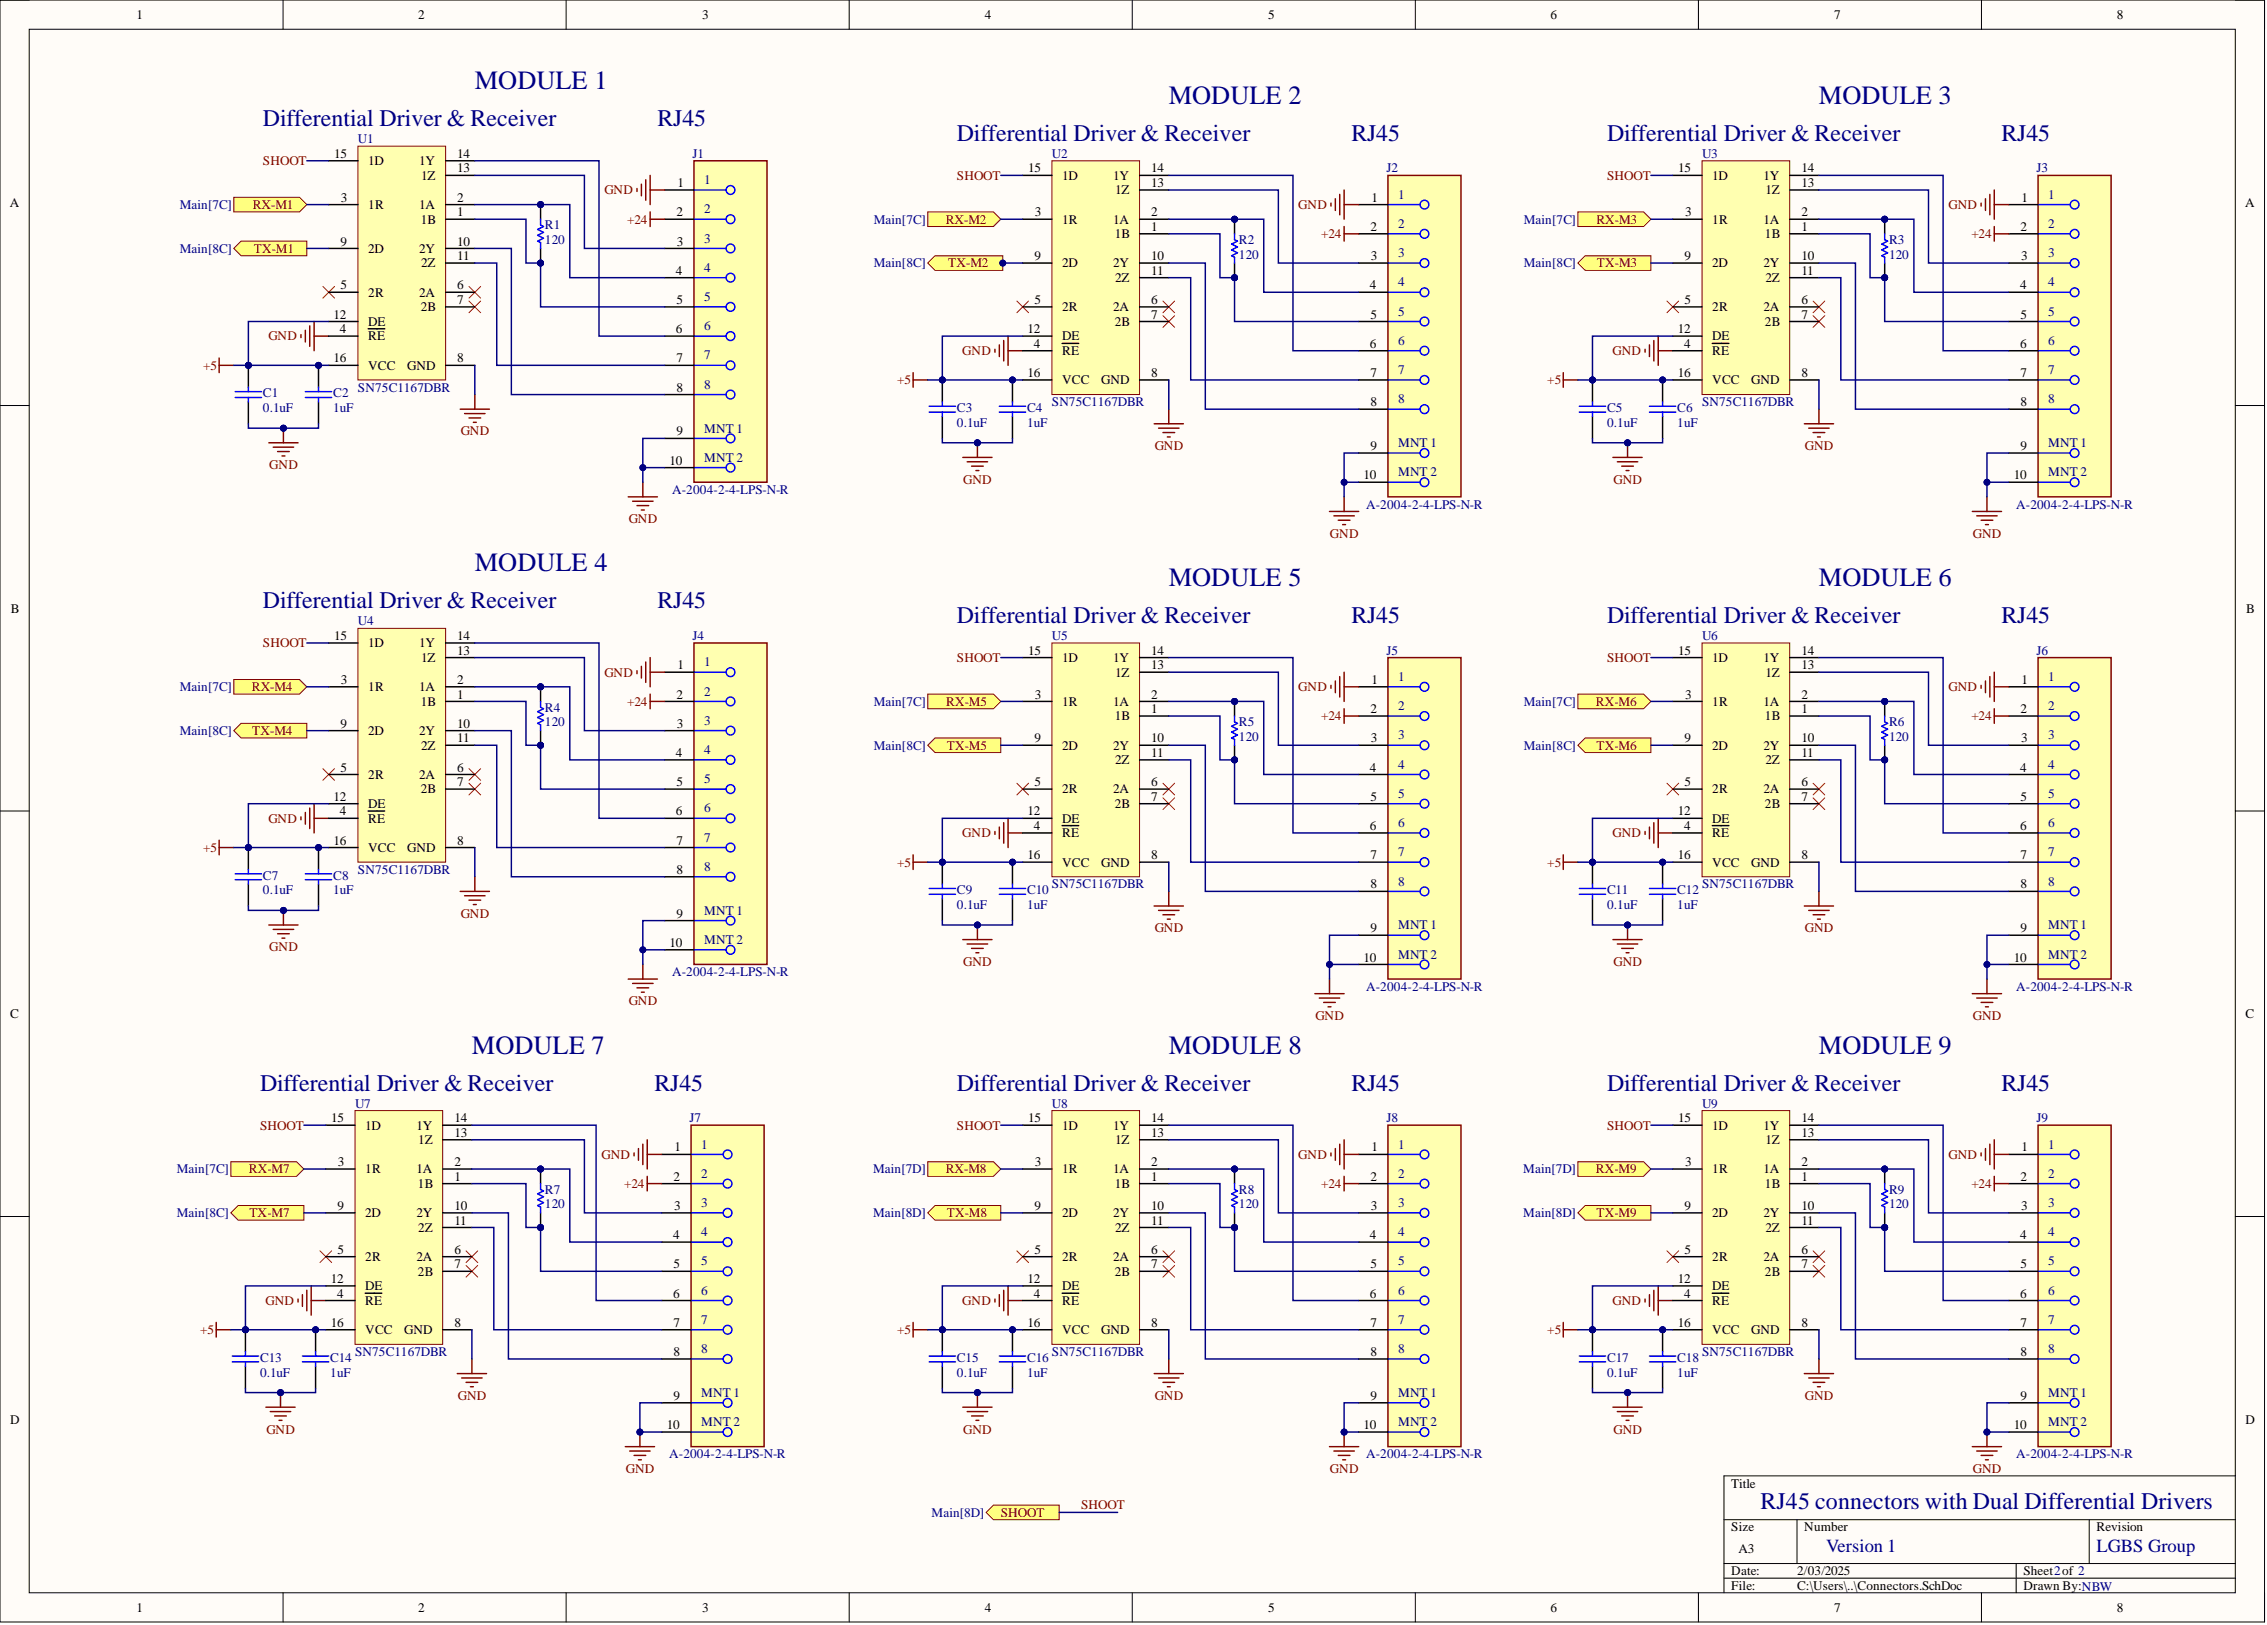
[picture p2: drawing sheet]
<svg xmlns="http://www.w3.org/2000/svg" width="393mm" height="282mm" viewBox="0 0 393 282" stroke-linecap="round" stroke-linejoin="round" font-family="sans-serif">
<defs><g id="words">
<g font-size="4.6" fill="#000080">
<text x="82.4" y="15.5">MODULE 1</text>
<text x="202.8" y="18">MODULE 2</text>
<text x="315.6" y="18">MODULE 3</text>
<text x="82.4" y="99.1">MODULE 4</text>
<text x="202.8" y="101.6">MODULE 5</text>
<text x="315.6" y="101.6">MODULE 6</text>
<text x="81.9" y="182.8">MODULE 7</text>
<text x="202.8" y="182.8">MODULE 8</text>
<text x="315.6" y="182.8">MODULE 9</text>
</g>
<g font-size="4.1" fill="#000080">
<text x="45.6" y="21.9">Differential Driver &amp; Receiver</text>
<text x="114.1" y="21.9">RJ45</text>
<text x="166" y="24.4">Differential Driver &amp; Receiver</text>
<text x="234.5" y="24.4">RJ45</text>
<text x="278.8" y="24.4">Differential Driver &amp; Receiver</text>
<text x="347.3" y="24.4">RJ45</text>
<text x="45.6" y="105.5">Differential Driver &amp; Receiver</text>
<text x="114.1" y="105.5">RJ45</text>
<text x="166" y="108.1">Differential Driver &amp; Receiver</text>
<text x="234.5" y="108.1">RJ45</text>
<text x="278.8" y="108.1">Differential Driver &amp; Receiver</text>
<text x="347.3" y="108.1">RJ45</text>
<text x="45.1" y="189.2">Differential Driver &amp; Receiver</text>
<text x="113.6" y="189.2">RJ45</text>
<text x="166" y="189.2">Differential Driver &amp; Receiver</text>
<text x="234.5" y="189.2">RJ45</text>
<text x="278.8" y="189.2">Differential Driver &amp; Receiver</text>
<text x="347.3" y="189.2">RJ45</text>
<text x="305.5" y="261.7">RJ45 connectors with Dual Differential Drivers</text>
</g>
<g font-size="3.2" fill="#000080">
<text x="316.9" y="269.3">Version 1</text>
<text x="363.8" y="269.3">LGBS Group</text>
</g>
<g font-size="2.3">
<text x="23.7" y="3.3">1</text>
<text x="72.6" y="3.3">2</text>
<text x="121.8" y="3.3">3</text>
<text x="170.9" y="3.3">4</text>
<text x="220" y="3.3">5</text>
<text x="269" y="3.3">6</text>
<text x="318.2" y="3.3">7</text>
<text x="367.3" y="3.3">8</text>
<text x="58" y="27.4">15</text>
<text x="63.9" y="28.6">1D</text>
<text x="72.8" y="28.6">1Y</text>
<text x="79.3" y="29.9">13</text>
<text x="79.3" y="27.4">14</text>
<text x="178.4" y="29.9">15</text>
<text x="199.8" y="29.9">14</text>
<text x="291.2" y="29.9">15</text>
<text x="312.6" y="29.9">14</text>
<text x="1.7" y="35.9">A</text>
<text x="59.1" y="35">3</text>
<text x="73.1" y="31.2">1Z</text>
<text x="79.3" y="35">2</text>
<text x="117.5" y="32.4">1</text>
<text x="184.3" y="31.2">1D</text>
<text x="193.2" y="31.2">1Y</text>
<text x="193.5" y="33.7">1Z</text>
<text x="199.8" y="32.4">13</text>
<text x="237.9" y="35">1</text>
<text x="297.1" y="31.2">1D</text>
<text x="306" y="31.2">1Y</text>
<text x="306.3" y="33.7">1Z</text>
<text x="312.6" y="32.4">13</text>
<text x="350.8" y="35">1</text>
<text x="389.5" y="35.9">A</text>
<text x="63.9" y="36.3">1R</text>
<text x="72.8" y="36.3">1A</text>
<text x="73" y="38.8">1B</text>
<text x="79.3" y="37.5">1</text>
<text x="117.4" y="37.5">2</text>
<text x="179.6" y="37.5">3</text>
<text x="184.3" y="38.8">1R</text>
<text x="193.2" y="38.8">1A</text>
<text x="193.4" y="41.3">1B</text>
<text x="199.8" y="40.1">1</text>
<text x="199.8" y="37.5">2</text>
<text x="237.8" y="40.1">2</text>
<text x="292.4" y="37.5">3</text>
<text x="297.1" y="38.8">1R</text>
<text x="306" y="38.8">1A</text>
<text x="306.2" y="41.3">1B</text>
<text x="312.6" y="40.1">1</text>
<text x="312.6" y="37.5">2</text>
<text x="350.6" y="40.1">2</text>
<text x="59.1" y="42.6">9</text>
<text x="63.9" y="43.9">2D</text>
<text x="72.8" y="43.9">2Y</text>
<text x="73.1" y="46.4">2Z</text>
<text x="79.3" y="42.6">10</text>
<text x="79.3" y="45.1">11</text>
<text x="117.3" y="47.7">4</text>
<text x="117.5" y="42.6">3</text>
<text x="179.5" y="45.1">9</text>
<text x="184.3" y="46.4">2D</text>
<text x="193.2" y="46.4">2Y</text>
<text x="199.8" y="45.1">10</text>
<text x="199.8" y="47.7">11</text>
<text x="237.9" y="45.1">3</text>
<text x="292.3" y="45.1">9</text>
<text x="297.1" y="46.4">2D</text>
<text x="306" y="46.4">2Y</text>
<text x="312.6" y="45.1">10</text>
<text x="312.6" y="47.7">11</text>
<text x="350.7" y="45.1">3</text>
<text x="59.1" y="50.2">5</text>
<text x="63.9" y="51.5">2R</text>
<text x="72.8" y="51.5">2A</text>
<text x="73" y="54">2B</text>
<text x="79.3" y="50.2">6</text>
<text x="79.3" y="52.7">7</text>
<text x="117.4" y="52.7">5</text>
<text x="179.5" y="52.7">5</text>
<text x="184.3" y="54">2R</text>
<text x="193.2" y="54">2A</text>
<text x="193.5" y="48.9">2Z</text>
<text x="199.8" y="52.7">6</text>
<text x="237.7" y="50.2">4</text>
<text x="292.3" y="52.7">5</text>
<text x="297.1" y="54">2R</text>
<text x="306" y="54">2A</text>
<text x="306.3" y="48.9">2Z</text>
<text x="312.6" y="52.7">6</text>
<text x="350.5" y="50.2">4</text>
<text x="57.9" y="55.3">12</text>
<text x="59" y="57.8">4</text>
<text x="63.9" y="59.1">RE</text>
<text x="63.9" y="56.5">DE</text>
<text x="117.3" y="57.8">6</text>
<text x="178.3" y="57.8">12</text>
<text x="184.3" y="59.1">DE</text>
<text x="193.4" y="56.5">2B</text>
<text x="199.8" y="55.3">7</text>
<text x="237.8" y="55.3">5</text>
<text x="291.1" y="57.8">12</text>
<text x="297.1" y="59.1">DE</text>
<text x="306.2" y="56.5">2B</text>
<text x="312.6" y="55.3">7</text>
<text x="350.6" y="55.3">5</text>
<text x="57.9" y="62.9">16</text>
<text x="63.9" y="64.1">VCC</text>
<text x="70.6" y="64.1">GND</text>
<text x="79.3" y="62.9">8</text>
<text x="117.4" y="62.9">7</text>
<text x="178.3" y="65.4">16</text>
<text x="179.4" y="60.3">4</text>
<text x="184.3" y="61.6">RE</text>
<text x="199.8" y="65.4">8</text>
<text x="237.7" y="60.3">6</text>
<text x="237.8" y="65.4">7</text>
<text x="291.1" y="65.4">16</text>
<text x="292.2" y="60.3">4</text>
<text x="297.1" y="61.6">RE</text>
<text x="312.6" y="65.4">8</text>
<text x="350.5" y="60.3">6</text>
<text x="350.6" y="65.4">7</text>
<text x="117.4" y="67.9">8</text>
<text x="184.3" y="66.7">VCC</text>
<text x="191.1" y="66.7">GND</text>
<text x="237.8" y="70.5">8</text>
<text x="297.1" y="66.7">VCC</text>
<text x="303.9" y="66.7">GND</text>
<text x="350.6" y="70.5">8</text>
<text x="117.4" y="75.5">9</text>
<text x="116.2" y="80.6">10</text>
<text x="236.6" y="83.1">10</text>
<text x="237.8" y="78.1">9</text>
<text x="349.4" y="83.1">10</text>
<text x="350.6" y="78.1">9</text>
<text x="1.9" y="106.3">B</text>
<text x="389.7" y="106.3">B</text>
<text x="58" y="111">15</text>
<text x="63.9" y="112.3">1D</text>
<text x="72.8" y="112.3">1Y</text>
<text x="79.3" y="113.6">13</text>
<text x="79.3" y="111">14</text>
<text x="178.4" y="113.6">15</text>
<text x="199.8" y="113.6">14</text>
<text x="291.2" y="113.6">15</text>
<text x="312.6" y="113.6">14</text>
<text x="59.1" y="118.6">3</text>
<text x="63.9" y="119.9">1R</text>
<text x="72.8" y="119.9">1A</text>
<text x="73.1" y="114.8">1Z</text>
<text x="79.3" y="118.6">2</text>
<text x="117.5" y="116.1">1</text>
<text x="184.3" y="114.8">1D</text>
<text x="193.2" y="114.8">1Y</text>
<text x="193.5" y="117.4">1Z</text>
<text x="199.8" y="116.1">13</text>
<text x="237.9" y="118.6">1</text>
<text x="297.1" y="114.8">1D</text>
<text x="306" y="114.8">1Y</text>
<text x="306.3" y="117.4">1Z</text>
<text x="312.6" y="116.1">13</text>
<text x="350.8" y="118.6">1</text>
<text x="73" y="122.4">1B</text>
<text x="79.3" y="121.2">1</text>
<text x="117.4" y="121.2">2</text>
<text x="179.6" y="121.2">3</text>
<text x="184.3" y="122.4">1R</text>
<text x="193.2" y="122.4">1A</text>
<text x="193.4" y="125">1B</text>
<text x="199.8" y="123.7">1</text>
<text x="199.8" y="121.2">2</text>
<text x="237.8" y="123.7">2</text>
<text x="292.4" y="121.2">3</text>
<text x="297.1" y="122.4">1R</text>
<text x="306" y="122.4">1A</text>
<text x="306.2" y="125">1B</text>
<text x="312.6" y="123.7">1</text>
<text x="312.6" y="121.2">2</text>
<text x="350.6" y="123.7">2</text>
<text x="59.1" y="126.2">9</text>
<text x="63.9" y="127.5">2D</text>
<text x="72.8" y="127.5">2Y</text>
<text x="73.1" y="130">2Z</text>
<text x="79.3" y="126.2">10</text>
<text x="79.3" y="128.8">11</text>
<text x="117.3" y="131.3">4</text>
<text x="117.5" y="126.2">3</text>
<text x="179.5" y="128.8">9</text>
<text x="184.3" y="130">2D</text>
<text x="193.2" y="130">2Y</text>
<text x="199.8" y="128.8">10</text>
<text x="199.8" y="131.3">11</text>
<text x="237.9" y="128.8">3</text>
<text x="292.3" y="128.8">9</text>
<text x="297.1" y="130">2D</text>
<text x="306" y="130">2Y</text>
<text x="312.6" y="128.8">10</text>
<text x="312.6" y="131.3">11</text>
<text x="350.7" y="128.8">3</text>
<text x="59.1" y="133.8">5</text>
<text x="63.9" y="135.1">2R</text>
<text x="72.8" y="135.1">2A</text>
<text x="73" y="137.6">2B</text>
<text x="79.3" y="133.8">6</text>
<text x="79.3" y="136.4">7</text>
<text x="117.4" y="136.4">5</text>
<text x="179.5" y="136.4">5</text>
<text x="184.3" y="137.6">2R</text>
<text x="193.2" y="137.6">2A</text>
<text x="193.5" y="132.6">2Z</text>
<text x="199.8" y="136.4">6</text>
<text x="237.7" y="133.8">4</text>
<text x="292.3" y="136.4">5</text>
<text x="297.1" y="137.6">2R</text>
<text x="306" y="137.6">2A</text>
<text x="306.3" y="132.6">2Z</text>
<text x="312.6" y="136.4">6</text>
<text x="350.5" y="133.8">4</text>
<text x="57.9" y="138.9">12</text>
<text x="59" y="141.4">4</text>
<text x="63.9" y="142.7">RE</text>
<text x="63.9" y="140.2">DE</text>
<text x="117.3" y="141.4">6</text>
<text x="178.3" y="141.4">12</text>
<text x="179.4" y="144">4</text>
<text x="184.3" y="142.7">DE</text>
<text x="193.4" y="140.2">2B</text>
<text x="199.8" y="138.9">7</text>
<text x="237.7" y="144">6</text>
<text x="237.8" y="138.9">5</text>
<text x="291.1" y="141.4">12</text>
<text x="292.2" y="144">4</text>
<text x="297.1" y="142.7">DE</text>
<text x="306.2" y="140.2">2B</text>
<text x="312.6" y="138.9">7</text>
<text x="350.5" y="144">6</text>
<text x="350.6" y="138.9">5</text>
<text x="57.9" y="146.5">16</text>
<text x="63.9" y="147.8">VCC</text>
<text x="70.6" y="147.8">GND</text>
<text x="79.3" y="146.5">8</text>
<text x="117.4" y="146.5">7</text>
<text x="178.3" y="149">16</text>
<text x="184.3" y="145.2">RE</text>
<text x="199.8" y="149">8</text>
<text x="237.8" y="149">7</text>
<text x="291.1" y="149">16</text>
<text x="297.1" y="145.2">RE</text>
<text x="312.6" y="149">8</text>
<text x="350.6" y="149">7</text>
<text x="117.4" y="151.6">8</text>
<text x="184.3" y="150.3">VCC</text>
<text x="191.1" y="150.3">GND</text>
<text x="237.8" y="154.1">8</text>
<text x="297.1" y="150.3">VCC</text>
<text x="303.9" y="150.3">GND</text>
<text x="350.6" y="154.1">8</text>
<text x="117.4" y="159.2">9</text>
<text x="237.8" y="161.7">9</text>
<text x="350.6" y="161.7">9</text>
<text x="116.2" y="164.2">10</text>
<text x="236.6" y="166.8">10</text>
<text x="349.4" y="166.8">10</text>
<text x="1.8" y="176.6">C</text>
<text x="389.6" y="176.6">C</text>
<text x="57.5" y="194.7">15</text>
<text x="63.4" y="195.9">1D</text>
<text x="72.2" y="195.9">1Y</text>
<text x="78.8" y="197.2">13</text>
<text x="78.8" y="194.7">14</text>
<text x="178.4" y="194.7">15</text>
<text x="184.3" y="195.9">1D</text>
<text x="193.2" y="195.9">1Y</text>
<text x="199.8" y="197.2">13</text>
<text x="199.8" y="194.7">14</text>
<text x="291.2" y="194.7">15</text>
<text x="297.1" y="195.9">1D</text>
<text x="306" y="195.9">1Y</text>
<text x="312.6" y="197.2">13</text>
<text x="312.6" y="194.7">14</text>
<text x="58.6" y="202.3">3</text>
<text x="63.4" y="203.5">1R</text>
<text x="72.2" y="203.5">1A</text>
<text x="72.6" y="198.5">1Z</text>
<text x="78.8" y="202.3">2</text>
<text x="117" y="199.7">1</text>
<text x="179.6" y="202.3">3</text>
<text x="184.3" y="203.5">1R</text>
<text x="193.2" y="203.5">1A</text>
<text x="193.5" y="198.5">1Z</text>
<text x="199.8" y="202.3">2</text>
<text x="237.9" y="199.7">1</text>
<text x="292.4" y="202.3">3</text>
<text x="297.1" y="203.5">1R</text>
<text x="306" y="203.5">1A</text>
<text x="306.3" y="198.5">1Z</text>
<text x="312.6" y="202.3">2</text>
<text x="350.8" y="199.7">1</text>
<text x="58.6" y="209.9">9</text>
<text x="72.5" y="206.1">1B</text>
<text x="78.8" y="204.8">1</text>
<text x="78.8" y="209.9">10</text>
<text x="116.9" y="204.8">2</text>
<text x="116.9" y="209.9">3</text>
<text x="179.5" y="209.9">9</text>
<text x="193.4" y="206.1">1B</text>
<text x="199.8" y="204.8">1</text>
<text x="199.8" y="209.9">10</text>
<text x="237.8" y="204.8">2</text>
<text x="237.9" y="209.9">3</text>
<text x="292.3" y="209.9">9</text>
<text x="306.2" y="206.1">1B</text>
<text x="312.6" y="204.8">1</text>
<text x="312.6" y="209.9">10</text>
<text x="350.6" y="204.8">2</text>
<text x="350.7" y="209.9">3</text>
<text x="63.4" y="211.1">2D</text>
<text x="72.2" y="211.1">2Y</text>
<text x="72.6" y="213.7">2Z</text>
<text x="78.8" y="212.4">11</text>
<text x="116.8" y="214.9">4</text>
<text x="184.3" y="211.1">2D</text>
<text x="193.2" y="211.1">2Y</text>
<text x="193.5" y="213.7">2Z</text>
<text x="199.8" y="212.4">11</text>
<text x="237.7" y="214.9">4</text>
<text x="297.1" y="211.1">2D</text>
<text x="306" y="211.1">2Y</text>
<text x="306.3" y="213.7">2Z</text>
<text x="312.6" y="212.4">11</text>
<text x="350.5" y="214.9">4</text>
<text x="58.6" y="217.5">5</text>
<text x="63.4" y="218.7">2R</text>
<text x="72.2" y="218.7">2A</text>
<text x="72.5" y="221.3">2B</text>
<text x="78.8" y="217.5">6</text>
<text x="78.8" y="220">7</text>
<text x="116.9" y="220">5</text>
<text x="179.5" y="217.5">5</text>
<text x="184.3" y="218.7">2R</text>
<text x="193.2" y="218.7">2A</text>
<text x="193.4" y="221.3">2B</text>
<text x="199.8" y="217.5">6</text>
<text x="199.8" y="220">7</text>
<text x="237.8" y="220">5</text>
<text x="292.3" y="217.5">5</text>
<text x="297.1" y="218.7">2R</text>
<text x="306" y="218.7">2A</text>
<text x="306.2" y="221.3">2B</text>
<text x="312.6" y="217.5">6</text>
<text x="312.6" y="220">7</text>
<text x="350.6" y="220">5</text>
<text x="57.4" y="222.5">12</text>
<text x="58.5" y="225.1">4</text>
<text x="63.4" y="226.3">RE</text>
<text x="63.4" y="223.8">DE</text>
<text x="116.8" y="225.1">6</text>
<text x="178.3" y="222.5">12</text>
<text x="179.4" y="225.1">4</text>
<text x="184.3" y="226.3">RE</text>
<text x="184.3" y="223.8">DE</text>
<text x="237.7" y="225.1">6</text>
<text x="291.1" y="222.5">12</text>
<text x="292.2" y="225.1">4</text>
<text x="297.1" y="226.3">RE</text>
<text x="297.1" y="223.8">DE</text>
<text x="350.5" y="225.1">6</text>
<text x="57.4" y="230.1">16</text>
<text x="63.4" y="231.4">VCC</text>
<text x="70.1" y="231.4">GND</text>
<text x="78.8" y="230.1">8</text>
<text x="116.9" y="230.1">7</text>
<text x="178.3" y="230.1">16</text>
<text x="184.3" y="231.4">VCC</text>
<text x="191.1" y="231.4">GND</text>
<text x="199.8" y="230.1">8</text>
<text x="237.8" y="230.1">7</text>
<text x="291.1" y="230.1">16</text>
<text x="297.1" y="231.4">VCC</text>
<text x="303.9" y="231.4">GND</text>
<text x="312.6" y="230.1">8</text>
<text x="350.6" y="230.1">7</text>
<text x="116.9" y="235.2">8</text>
<text x="237.8" y="235.2">8</text>
<text x="350.6" y="235.2">8</text>
<text x="116.9" y="242.8">9</text>
<text x="237.8" y="242.8">9</text>
<text x="350.6" y="242.8">9</text>
<text x="1.8" y="247">D</text>
<text x="115.7" y="247.9">10</text>
<text x="236.6" y="247.9">10</text>
<text x="349.4" y="247.9">10</text>
<text x="389.6" y="247">D</text>
<text x="300.4" y="258">Title</text>
<text x="300.4" y="265.6">Size</text>
<text x="301.7" y="269.4">A3</text>
<text x="313.1" y="265.6">Number</text>
<text x="363.8" y="265.6">Revision</text>
<text x="300.4" y="273.2">Date:</text>
<text x="300.4" y="275.8">File:</text>
<text x="311.8" y="273.2">2/03/2025</text>
<text x="311.8" y="275.8">C:\Users\..\Connectors.SchDoc</text>
<text x="351.1" y="273.2">Sheet2of 2</text>
<text x="351.1" y="275.8">Drawn By:NBW</text>
<text x="23.7" y="279.6">1</text>
<text x="72.6" y="279.6">2</text>
<text x="121.8" y="279.6">3</text>
<text x="170.9" y="279.6">4</text>
<text x="220" y="279.6">5</text>
<text x="269" y="279.6">6</text>
<text x="318.2" y="279.6">7</text>
<text x="367.3" y="279.6">8</text>
</g>
<g font-size="2.3" fill="#800000">
<text x="45.6" y="28.6">SHOOT</text>
<text x="104.9" y="33.7">GND</text>
<text x="166" y="31.2">SHOOT</text>
<text x="278.8" y="31.2">SHOOT</text>
<text x="43.9" y="36.3">RX-M1</text>
<text x="108.8" y="38.8">+24</text>
<text x="164.1" y="38.8">RX-M2</text>
<text x="225.3" y="36.3">GND</text>
<text x="229.2" y="41.3">+24</text>
<text x="277" y="38.8">RX-M3</text>
<text x="338.1" y="36.3">GND</text>
<text x="342.1" y="41.3">+24</text>
<text x="44" y="43.9">TX-M1</text>
<text x="164.5" y="46.4">TX-M2</text>
<text x="277.1" y="46.4">TX-M3</text>
<text x="46.6" y="59.1">GND</text>
<text x="35.2" y="64.1">+5</text>
<text x="167" y="61.6">GND</text>
<text x="279.8" y="61.6">GND</text>
<text x="155.6" y="66.7">+5</text>
<text x="268.5" y="66.7">+5</text>
<text x="79.9" y="75.5">GND</text>
<text x="46.7" y="81.4">GND</text>
<text x="167.1" y="83.9">GND</text>
<text x="200.3" y="78.1">GND</text>
<text x="279.9" y="83.9">GND</text>
<text x="313.2" y="78.1">GND</text>
<text x="109.1" y="90.7">GND</text>
<text x="230.8" y="93.3">GND</text>
<text x="342.3" y="93.3">GND</text>
<text x="45.6" y="112.3">SHOOT</text>
<text x="43.7" y="119.9">RX-M4</text>
<text x="104.9" y="117.4">GND</text>
<text x="166" y="114.8">SHOOT</text>
<text x="225.3" y="119.9">GND</text>
<text x="278.8" y="114.8">SHOOT</text>
<text x="338.1" y="119.9">GND</text>
<text x="108.8" y="122.4">+24</text>
<text x="164.2" y="122.4">RX-M5</text>
<text x="229.2" y="125">+24</text>
<text x="276.9" y="122.4">RX-M6</text>
<text x="342.1" y="125">+24</text>
<text x="43.8" y="127.5">TX-M4</text>
<text x="164.3" y="130">TX-M5</text>
<text x="277" y="130">TX-M6</text>
<text x="46.6" y="142.7">GND</text>
<text x="35.2" y="147.8">+5</text>
<text x="167" y="145.2">GND</text>
<text x="279.8" y="145.2">GND</text>
<text x="155.6" y="150.3">+5</text>
<text x="268.5" y="150.3">+5</text>
<text x="79.9" y="159.2">GND</text>
<text x="200.3" y="161.7">GND</text>
<text x="313.2" y="161.7">GND</text>
<text x="46.7" y="165">GND</text>
<text x="167.1" y="167.5">GND</text>
<text x="279.9" y="167.5">GND</text>
<text x="109.1" y="174.4">GND</text>
<text x="228.2" y="176.9">GND</text>
<text x="342.3" y="176.9">GND</text>
<text x="45.1" y="195.9">SHOOT</text>
<text x="166" y="195.9">SHOOT</text>
<text x="278.8" y="195.9">SHOOT</text>
<text x="43.2" y="203.5">RX-M7</text>
<text x="104.4" y="201">GND</text>
<text x="164.1" y="203.5">RX-M8</text>
<text x="225.3" y="201">GND</text>
<text x="276.9" y="203.5">RX-M9</text>
<text x="338.1" y="201">GND</text>
<text x="108.3" y="206.1">+24</text>
<text x="229.2" y="206.1">+24</text>
<text x="342.1" y="206.1">+24</text>
<text x="43.3" y="211.1">TX-M7</text>
<text x="164.3" y="211.1">TX-M8</text>
<text x="277" y="211.1">TX-M9</text>
<text x="46.1" y="226.3">GND</text>
<text x="167" y="226.3">GND</text>
<text x="279.8" y="226.3">GND</text>
<text x="34.7" y="231.4">+5</text>
<text x="155.6" y="231.4">+5</text>
<text x="268.5" y="231.4">+5</text>
<text x="79.4" y="242.8">GND</text>
<text x="200.3" y="242.8">GND</text>
<text x="313.2" y="242.8">GND</text>
<text x="46.2" y="248.7">GND</text>
<text x="167.1" y="248.7">GND</text>
<text x="279.9" y="248.7">GND</text>
<text x="108.6" y="255.5">GND</text>
<text x="230.8" y="255.5">GND</text>
<text x="342.3" y="255.5">GND</text>
<text x="173.6" y="263.1">SHOOT</text>
<text x="187.6" y="261.8">SHOOT</text>
</g>
<g font-size="2.3" fill="#000080">
<text x="62.1" y="24.8">U1</text>
<text x="120.2" y="27.4">J1</text>
<text x="182.5" y="27.4">U2</text>
<text x="240.6" y="29.9">J2</text>
<text x="295.3" y="27.4">U3</text>
<text x="353.4" y="29.9">J3</text>
<text x="122.2" y="31.9">1</text>
<text x="242.6" y="34.5">1</text>
<text x="355.4" y="34.5">1</text>
<text x="31.2" y="36.3">Main[7C]</text>
<text x="94.6" y="39.8">R1</text>
<text x="122.2" y="37">2</text>
<text x="151.6" y="38.8">Main[7C]</text>
<text x="242.6" y="39.5">2</text>
<text x="264.4" y="38.8">Main[7C]</text>
<text x="355.4" y="39.5">2</text>
<text x="31.2" y="43.9">Main[8C]</text>
<text x="94.6" y="42.3">120</text>
<text x="122.2" y="42.1">3</text>
<text x="122.2" y="47.1">4</text>
<text x="151.6" y="46.4">Main[8C]</text>
<text x="215" y="42.3">R2</text>
<text x="215" y="44.9">120</text>
<text x="242.6" y="44.6">3</text>
<text x="264.4" y="46.4">Main[8C]</text>
<text x="327.8" y="42.3">R3</text>
<text x="327.8" y="44.9">120</text>
<text x="355.4" y="44.6">3</text>
<text x="122.2" y="52.2">5</text>
<text x="242.6" y="49.7">4</text>
<text x="355.4" y="49.7">4</text>
<text x="122.2" y="57.3">6</text>
<text x="242.6" y="54.8">5</text>
<text x="242.6" y="59.8">6</text>
<text x="355.4" y="54.8">5</text>
<text x="355.4" y="59.8">6</text>
<text x="122.2" y="62.4">7</text>
<text x="242.6" y="64.9">7</text>
<text x="355.4" y="64.9">7</text>
<text x="45.6" y="68.9">C1</text>
<text x="45.6" y="71.5">0.1uF</text>
<text x="57.8" y="68.9">C2</text>
<text x="57.8" y="71.5">1uF</text>
<text x="62.1" y="67.9">SN75C1167DBR</text>
<text x="122.2" y="67.4">8</text>
<text x="166" y="71.5">C3</text>
<text x="178.2" y="71.5">C4</text>
<text x="182.5" y="70.5">SN75C1167DBR</text>
<text x="242.6" y="70">8</text>
<text x="278.8" y="71.5">C5</text>
<text x="291" y="71.5">C6</text>
<text x="295.3" y="70.5">SN75C1167DBR</text>
<text x="355.4" y="70">8</text>
<text x="122.2" y="75">MNT 1</text>
<text x="166" y="74">0.1uF</text>
<text x="178.2" y="74">1uF</text>
<text x="242.6" y="77.6">MNT 1</text>
<text x="278.8" y="74">0.1uF</text>
<text x="291" y="74">1uF</text>
<text x="355.4" y="77.6">MNT 1</text>
<text x="122.2" y="80.1">MNT 2</text>
<text x="242.6" y="82.6">MNT 2</text>
<text x="355.4" y="82.6">MNT 2</text>
<text x="116.6" y="85.7">A-2004-2-4-LPS-N-R</text>
<text x="237" y="88.2">A-2004-2-4-LPS-N-R</text>
<text x="349.8" y="88.2">A-2004-2-4-LPS-N-R</text>
<text x="62.1" y="108.5">U4</text>
<text x="120.2" y="111">J4</text>
<text x="182.5" y="111">U5</text>
<text x="240.6" y="113.6">J5</text>
<text x="295.3" y="111">U6</text>
<text x="353.4" y="113.6">J6</text>
<text x="31.2" y="119.9">Main[7C]</text>
<text x="122.2" y="115.6">1</text>
<text x="242.6" y="118.1">1</text>
<text x="355.4" y="118.1">1</text>
<text x="94.6" y="123.4">R4</text>
<text x="94.6" y="126">120</text>
<text x="122.2" y="120.7">2</text>
<text x="122.2" y="125.7">3</text>
<text x="151.6" y="122.4">Main[7C]</text>
<text x="215" y="126">R5</text>
<text x="242.6" y="123.2">2</text>
<text x="264.4" y="122.4">Main[7C]</text>
<text x="327.8" y="126">R6</text>
<text x="355.4" y="123.2">2</text>
<text x="31.2" y="127.5">Main[8C]</text>
<text x="122.2" y="130.8">4</text>
<text x="151.6" y="130">Main[8C]</text>
<text x="215" y="128.5">120</text>
<text x="242.6" y="128.3">3</text>
<text x="264.4" y="130">Main[8C]</text>
<text x="327.8" y="128.5">120</text>
<text x="355.4" y="128.3">3</text>
<text x="122.2" y="135.9">5</text>
<text x="242.6" y="133.3">4</text>
<text x="355.4" y="133.3">4</text>
<text x="122.2" y="140.9">6</text>
<text x="242.6" y="138.4">5</text>
<text x="242.6" y="143.5">6</text>
<text x="355.4" y="138.4">5</text>
<text x="355.4" y="143.5">6</text>
<text x="122.2" y="146">7</text>
<text x="242.6" y="148.5">7</text>
<text x="355.4" y="148.5">7</text>
<text x="45.6" y="152.6">C7</text>
<text x="45.6" y="155.1">0.1uF</text>
<text x="57.8" y="152.6">C8</text>
<text x="57.8" y="155.1">1uF</text>
<text x="62.1" y="151.6">SN75C1167DBR</text>
<text x="122.2" y="151.1">8</text>
<text x="166" y="155.1">C9</text>
<text x="178.2" y="155.1">C10</text>
<text x="182.5" y="154.1">SN75C1167DBR</text>
<text x="242.6" y="153.6">8</text>
<text x="278.8" y="155.1">C11</text>
<text x="291" y="155.1">C12</text>
<text x="295.3" y="154.1">SN75C1167DBR</text>
<text x="355.4" y="153.6">8</text>
<text x="122.2" y="158.7">MNT 1</text>
<text x="166" y="157.7">0.1uF</text>
<text x="178.2" y="157.7">1uF</text>
<text x="242.6" y="161.2">MNT 1</text>
<text x="278.8" y="157.7">0.1uF</text>
<text x="291" y="157.7">1uF</text>
<text x="355.4" y="161.2">MNT 1</text>
<text x="122.2" y="163.7">MNT 2</text>
<text x="242.6" y="166.3">MNT 2</text>
<text x="355.4" y="166.3">MNT 2</text>
<text x="116.6" y="169.3">A-2004-2-4-LPS-N-R</text>
<text x="237" y="171.9">A-2004-2-4-LPS-N-R</text>
<text x="349.8" y="171.9">A-2004-2-4-LPS-N-R</text>
<text x="61.6" y="192.1">U7</text>
<text x="119.7" y="194.7">J7</text>
<text x="182.5" y="192.1">U8</text>
<text x="240.6" y="194.7">J8</text>
<text x="295.3" y="192.1">U9</text>
<text x="353.4" y="194.7">J9</text>
<text x="30.7" y="203.5">Main[7C]</text>
<text x="121.7" y="199.2">1</text>
<text x="151.5" y="203.5">Main[7D]</text>
<text x="242.6" y="199.2">1</text>
<text x="264.3" y="203.5">Main[7D]</text>
<text x="355.4" y="199.2">1</text>
<text x="94.6" y="207.1">R7</text>
<text x="94.6" y="209.6">120</text>
<text x="121.7" y="204.3">2</text>
<text x="121.7" y="209.4">3</text>
<text x="215" y="207.1">R8</text>
<text x="215" y="209.6">120</text>
<text x="242.6" y="204.3">2</text>
<text x="242.6" y="209.4">3</text>
<text x="327.8" y="207.1">R9</text>
<text x="327.8" y="209.6">120</text>
<text x="355.4" y="204.3">2</text>
<text x="355.4" y="209.4">3</text>
<text x="30.7" y="211.1">Main[8C]</text>
<text x="121.7" y="214.4">4</text>
<text x="151.5" y="211.1">Main[8D]</text>
<text x="242.6" y="214.4">4</text>
<text x="264.3" y="211.1">Main[8D]</text>
<text x="355.4" y="214.4">4</text>
<text x="121.7" y="219.5">5</text>
<text x="242.6" y="219.5">5</text>
<text x="355.4" y="219.5">5</text>
<text x="121.7" y="224.6">6</text>
<text x="242.6" y="224.6">6</text>
<text x="355.4" y="224.6">6</text>
<text x="121.7" y="229.6">7</text>
<text x="242.6" y="229.6">7</text>
<text x="355.4" y="229.6">7</text>
<text x="45.1" y="236.2">C13</text>
<text x="45.1" y="238.8">0.1uF</text>
<text x="57.3" y="236.2">C14</text>
<text x="57.3" y="238.8">1uF</text>
<text x="61.6" y="235.2">SN75C1167DBR</text>
<text x="121.7" y="234.7">8</text>
<text x="166" y="236.2">C15</text>
<text x="166" y="238.8">0.1uF</text>
<text x="178.2" y="236.2">C16</text>
<text x="178.2" y="238.8">1uF</text>
<text x="182.5" y="235.2">SN75C1167DBR</text>
<text x="242.6" y="234.7">8</text>
<text x="278.8" y="236.2">C17</text>
<text x="278.8" y="238.8">0.1uF</text>
<text x="291" y="236.2">C18</text>
<text x="291" y="238.8">1uF</text>
<text x="295.3" y="235.2">SN75C1167DBR</text>
<text x="355.4" y="234.7">8</text>
<text x="121.7" y="242.3">MNT 1</text>
<text x="242.6" y="242.3">MNT 1</text>
<text x="355.4" y="242.3">MNT 1</text>
<text x="121.7" y="247.4">MNT 2</text>
<text x="242.6" y="247.4">MNT 2</text>
<text x="355.4" y="247.4">MNT 2</text>
<text x="116.1" y="253">A-2004-2-4-LPS-N-R</text>
<text x="237" y="253">A-2004-2-4-LPS-N-R</text>
<text x="349.8" y="253">A-2004-2-4-LPS-N-R</text>
<text x="161.6" y="263.1">Main[8D]</text>
</g>
</g></defs>
<path d="M0 0h392.9v281.3h-392.9z" fill-rule="evenodd" fill="#fffcf8"/>
<path d="M0 0h392.9v281.3h-392.9z" fill="none" stroke="#000" stroke-width=".17"/>
<path d="M5.1 5.1h382.7v271.2h-382.7z" fill-rule="evenodd" fill="#fffcf8"/>
<g fill="none" stroke="#000" stroke-width=".17">
<path d="M0 0h5.1M5.1 5.1h382.7v271.2h-382.7zM49.1 0v5.1M98.2 0v5.1M147.3 0v5.1M196.5 0v5.1M245.6 0v5.1M294.7 0v5.1M343.8 0v5.1M387.8 0h5.1v5.1M0 70.3h5.1M387.8 70.3h5.1"/>
<path d="M0 140.7h5.1M387.8 140.7h5.1M0 211h5.1M387.8 211h5.1M387.8 256h-88.7v20.3M49.1 276.3v5M98.2 276.3v5M147.3 276.3v5M196.5 276.3v5M245.6 276.3v5M294.7 276.3v5M299.1 263.6h88.7"/>
<path d="M299.1 271.2h88.7M299.1 273.7h88.7M311.8 263.6v7.6M343.8 276.3v5M349.8 271.2v5.1M362.5 263.6v7.6M392.9 276.3v5"/>
</g>
<path d="M120.4 27.9h12.7v55.7h-12.7z" fill-rule="evenodd" fill="#ffffb0"/>
<path d="M120.4 27.9h12.7v55.7h-12.7zM79.9 71h5M80.6 71.7h3.6M81.4 72.5h2M82.1 73.3h.5M82.4 68.4v2.6" fill="none" stroke="#800000" stroke-width=".25"/>
<g fill="none" stroke="#00f" stroke-width=".25">
<path d="M120.4 33h5.6M120.4 38h5.6M120.4 43.1h5.6M120.4 48.2h5.6M120.4 53.2h5.6M120.4 58.3h5.6M120.4 63.4h5.6M120.4 68.4h5.6M120.4 76h5.6M120.4 81.1h5.6"/>
<circle cx="126.7" cy="33" r=".76"/>
<circle cx="126.7" cy="38" r=".76"/>
<circle cx="126.7" cy="43.1" r=".76"/>
<circle cx="126.7" cy="58.3" r=".76"/>
<circle cx="126.7" cy="48.2" r=".76"/>
<circle cx="126.7" cy="53.2" r=".76"/>
<circle cx="126.7" cy="63.4" r=".76"/>
<circle cx="126.7" cy="68.4" r=".76"/>
<circle cx="126.7" cy="76" r=".76"/>
<circle cx="126.7" cy="81.1" r=".76"/>
</g>
<path d="M115.3 33h5.1M115.3 38h5.1M115.3 43.1h5.1M115.3 48.2h5.1M115.3 53.2h5.1M115.3 58.3h5.1M115.3 63.4h5.1M115.3 68.4h5.1M115.3 76h5.1M115.3 81.1h5.1" fill="none" stroke="#000" stroke-width=".25"/>
<path d="M40.6 43.1l1.2-1.3h11.4v2.6h-11.4z" fill-rule="evenodd" fill="#ffff80"/>
<path d="M40.6 43.1l1.2-1.3h11.4v2.6h-11.4z" fill="none" stroke="#800000" stroke-width=".17"/>
<path d="M40.6 34.2h11.4l1.2 1.3-1.2 1.3h-11.4z" fill-rule="evenodd" fill="#ffff80"/>
<path d="M40.6 34.2h11.4l1.2 1.3-1.2 1.3h-11.4z" fill="none" stroke="#800000" stroke-width=".17"/>
<circle cx="93.8" cy="35.5" r=".51" fill="#000080"/>
<circle cx="93.8" cy="35.5" r=".51" fill="none" stroke="#000080" stroke-width=".17"/>
<circle cx="93.8" cy="45.6" r=".51" fill="#000080"/>
<circle cx="93.8" cy="45.6" r=".51" fill="none" stroke="#000080" stroke-width=".17"/>
<path d="M93.8 35.5v2.5" fill="none" stroke="#000" stroke-width=".25"/>
<circle cx="93.8" cy="35.5" r=".51" fill="#000080"/>
<circle cx="93.8" cy="35.5" r=".51" fill="none" stroke="#000080" stroke-width=".17"/>
<path d="M93.8 43.1v2.5" fill="none" stroke="#000" stroke-width=".25"/>
<circle cx="93.8" cy="45.6" r=".51" fill="#000080"/>
<circle cx="93.8" cy="45.6" r=".51" fill="none" stroke="#000080" stroke-width=".17"/>
<path d="M93.8 38v1l.5 .3-1 .5 1 .5-1 .5 1 .5-1 .5 .5 .3v1" fill="none" stroke="#00f" stroke-width=".25"/>
<path d="M56 49.7l2.1 2M58.1 49.7l-2.1 2M81.4 49.7l2 2M81.4 52.2l2 2M83.4 49.7l-2 2M83.4 52.2l-2 2" fill="none" stroke="#f00" stroke-width=".17"/>
<path d="M52.2 58v.6M53 57.3v2M53.7 56.5v3.6M54.5 55.8v5M54.5 58.3h2.5" fill="none" stroke="#800000" stroke-width=".25"/>
<path d="M171.1 262.3l1.3-1.2h11.4v2.5h-11.4z" fill-rule="evenodd" fill="#ffff80"/>
<path d="M171.1 262.3l1.3-1.2h11.4v2.5h-11.4z" fill="none" stroke="#800000" stroke-width=".17"/>
<path d="M62.1 25.4h15.2v40.5h-15.2z" fill-rule="evenodd" fill="#ffffb0"/>
<path d="M62.1 25.4h15.2v40.5h-15.2z" fill="none" stroke="#800000" stroke-width=".17"/>
<g fill="none" stroke="#000" stroke-width=".25">
<path d="M57 35.5h5.1M57 27.9h5.1M77.3 38h5.1M77.3 35.5h5.1M77.3 30.4h5.1M77.3 27.9h5.1M57 58.3h5.1M57 50.7h5.1M57 43.1h5.1M57 55.8h5.1M63.9 57h2.9M77.3 50.7h5.1"/>
<path d="M77.3 53.2h5.1M77.3 43.1h5.1M77.3 45.6h5.1M57 63.4h5.1M77.3 63.4h5.1"/>
</g>
<path d="M110.5 32.7v.5M111.3 31.9v2.1M112 31.2v3.5M112.8 30.4v5.1M112.8 36.8v2.5M112.8 38h2.5M112.8 33h2.5M38 62.1v2.5M38 63.4h2.6" fill="none" stroke="#800000" stroke-width=".25"/>
<path d="M240.8 30.4h12.7v55.8h-12.7z" fill-rule="evenodd" fill="#ffffb0"/>
<path d="M240.8 30.4h12.7v55.8h-12.7zM200.3 73.5h5M201 74.3h3.6M201.8 75h2M202.5 75.8h.6M202.8 71v2.5" fill="none" stroke="#800000" stroke-width=".25"/>
<g fill="none" stroke="#00f" stroke-width=".25">
<path d="M240.8 35.5h5.6M240.8 40.6h5.6M240.8 45.6h5.6M240.8 50.7h5.6M240.8 55.8h5.6M240.8 60.8h5.6M240.8 65.9h5.6M240.8 71h5.6M240.8 78.6h5.6M240.8 83.6h5.6"/>
<circle cx="247.2" cy="35.5" r=".76"/>
<circle cx="247.2" cy="55.8" r=".76"/>
<circle cx="247.2" cy="45.6" r=".76"/>
<circle cx="247.2" cy="50.7" r=".76"/>
<circle cx="247.2" cy="40.6" r=".76"/>
<circle cx="247.2" cy="71" r=".76"/>
<circle cx="247.2" cy="78.6" r=".76"/>
<circle cx="247.2" cy="65.9" r=".76"/>
<circle cx="247.2" cy="60.8" r=".76"/>
<circle cx="247.2" cy="83.6" r=".76"/>
</g>
<path d="M235.8 35.5h5M235.8 40.6h5M235.8 45.6h5M235.8 50.7h5M235.8 55.8h5M235.8 60.8h5M235.8 65.9h5M235.8 71h5M235.8 78.6h5M235.8 83.6h5" fill="none" stroke="#000" stroke-width=".25"/>
<path d="M161 45.6l1.2-1.2h11.8v2.5h-11.8z" fill-rule="evenodd" fill="#ffff80"/>
<path d="M161 45.6l1.2-1.2h11.8v2.5h-11.8z" fill="none" stroke="#800000" stroke-width=".17"/>
<circle cx="174" cy="45.6" r=".51" fill="#000080"/>
<circle cx="174" cy="45.6" r=".51" fill="none" stroke="#000080" stroke-width=".17"/>
<path d="M161 36.8h11.4l1.2 1.2-1.2 1.3h-11.4z" fill-rule="evenodd" fill="#ffff80"/>
<path d="M161 36.8h11.4l1.2 1.2-1.2 1.3h-11.4z" fill="none" stroke="#800000" stroke-width=".17"/>
<circle cx="214.2" cy="38" r=".51" fill="#000080"/>
<circle cx="214.2" cy="38" r=".51" fill="none" stroke="#000080" stroke-width=".17"/>
<circle cx="214.2" cy="48.2" r=".51" fill="#000080"/>
<circle cx="214.2" cy="48.2" r=".51" fill="none" stroke="#000080" stroke-width=".17"/>
<path d="M214.2 38v2.6" fill="none" stroke="#000" stroke-width=".25"/>
<circle cx="214.2" cy="38" r=".51" fill="#000080"/>
<circle cx="214.2" cy="38" r=".51" fill="none" stroke="#000080" stroke-width=".17"/>
<path d="M214.2 45.6v2.6" fill="none" stroke="#000" stroke-width=".25"/>
<circle cx="214.2" cy="48.2" r=".51" fill="#000080"/>
<circle cx="214.2" cy="48.2" r=".51" fill="none" stroke="#000080" stroke-width=".17"/>
<path d="M214.2 40.6v1l.5 .2-1 .5 1 .5-1 .5 1 .6-1 .5 .5 .2v1" fill="none" stroke="#00f" stroke-width=".25"/>
<path d="M176.4 52.2l2.1 2M178.5 52.2l-2.1 2M201.8 52.2l2 2M201.8 54.8l2 2M203.8 52.2l-2 2M203.8 54.8l-2 2" fill="none" stroke="#f00" stroke-width=".17"/>
<path d="M173.4 59.8v2.1M174.2 59.1v3.5M174.9 58.3v5.1M172.6 60.6v.5M174.9 60.8h2.5" fill="none" stroke="#800000" stroke-width=".25"/>
<path d="M182.5 27.9h15.2v40.5h-15.2z" fill-rule="evenodd" fill="#ffffb0"/>
<path d="M182.5 27.9h15.2v40.5h-15.2z" fill="none" stroke="#800000" stroke-width=".17"/>
<g fill="none" stroke="#000" stroke-width=".25">
<path d="M177.4 38h5.1M177.4 30.4h5.1M197.7 38h5.1M197.7 33h5.1M197.7 30.4h5.1M177.4 53.2h5.1M177.4 45.6h5.1M177.4 58.3h5.1M184.3 59.6h2.9M197.7 40.6h5.1M197.7 53.2h5.1M197.7 55.8h5.1"/>
<path d="M197.7 45.6h5.1M197.7 48.2h5.1M177.4 60.8h5.1M177.4 65.9h5.1M197.7 65.9h5.1"/>
</g>
<path d="M230.9 35.2v.5M231.7 34.5v2M232.5 33.7v3.6M233.2 33v5M233.2 39.3v2.5M233.2 35.5h2.6M233.2 40.6h2.6M158.4 64.6v2.6M158.4 65.9h2.6" fill="none" stroke="#800000" stroke-width=".25"/>
<path d="M353.6 30.4h12.7v55.8h-12.7z" fill-rule="evenodd" fill="#ffffb0"/>
<path d="M353.6 30.4h12.7v55.8h-12.7zM313.1 73.5h5M313.8 74.3h3.6M314.6 75h2M315.3 75.8h.6M315.6 71v2.5" fill="none" stroke="#800000" stroke-width=".25"/>
<g fill="none" stroke="#00f" stroke-width=".25">
<path d="M353.6 35.5h5.6M353.6 40.6h5.6M353.6 45.6h5.6M353.6 50.7h5.6M353.6 55.8h5.6M353.6 60.8h5.6M353.6 65.9h5.6M353.6 71h5.6M353.6 78.6h5.6M353.6 83.6h5.6"/>
<circle cx="360" cy="35.5" r=".76"/>
<circle cx="360" cy="50.7" r=".76"/>
<circle cx="360" cy="55.8" r=".76"/>
<circle cx="360" cy="45.6" r=".76"/>
<circle cx="360" cy="40.6" r=".76"/>
<circle cx="360" cy="71" r=".76"/>
<circle cx="360" cy="60.8" r=".76"/>
<circle cx="360" cy="65.9" r=".76"/>
<circle cx="360" cy="78.6" r=".76"/>
<circle cx="360" cy="83.7" r=".76"/>
</g>
<path d="M348.6 35.5h5M348.6 40.6h5M348.6 45.6h5M348.6 50.7h5M348.6 55.8h5M348.6 60.8h5M348.6 65.9h5M348.6 71h5M348.6 78.6h5M348.6 83.6h5" fill="none" stroke="#000" stroke-width=".25"/>
<path d="M273.8 45.6l1.2-1.2h11.5v2.5h-11.5z" fill-rule="evenodd" fill="#ffff80"/>
<path d="M273.8 45.6l1.2-1.2h11.5v2.5h-11.5z" fill="none" stroke="#800000" stroke-width=".17"/>
<path d="M273.8 36.8h11.4l1.3 1.2-1.3 1.3h-11.4z" fill-rule="evenodd" fill="#ffff80"/>
<path d="M273.8 36.8h11.4l1.3 1.2-1.3 1.3h-11.4z" fill="none" stroke="#800000" stroke-width=".17"/>
<circle cx="327" cy="38" r=".51" fill="#000080"/>
<circle cx="327" cy="38" r=".51" fill="none" stroke="#000080" stroke-width=".17"/>
<circle cx="327" cy="48.2" r=".51" fill="#000080"/>
<circle cx="327" cy="48.2" r=".51" fill="none" stroke="#000080" stroke-width=".17"/>
<path d="M327 38v2.6" fill="none" stroke="#000" stroke-width=".25"/>
<circle cx="327" cy="38" r=".51" fill="#000080"/>
<circle cx="327" cy="38" r=".51" fill="none" stroke="#000080" stroke-width=".17"/>
<path d="M327 45.6v2.6" fill="none" stroke="#000" stroke-width=".25"/>
<circle cx="327" cy="48.2" r=".51" fill="#000080"/>
<circle cx="327" cy="48.2" r=".51" fill="none" stroke="#000080" stroke-width=".17"/>
<path d="M327 40.6v1l.5 .2-1 .5 1 .5-1 .5 1 .6-1 .5 .5 .2v1" fill="none" stroke="#00f" stroke-width=".25"/>
<path d="M289.2 52.2l2.1 2M291.3 52.2l-2.1 2M314.6 52.2l2 2M314.6 54.8l2 2M316.6 52.2l-2 2M316.6 54.8l-2 2" fill="none" stroke="#f00" stroke-width=".17"/>
<path d="M286.2 59.8v2.1M287 59.1v3.5M287.7 58.3v5.1M285.4 60.6v.5M287.7 60.8h2.6" fill="none" stroke="#800000" stroke-width=".25"/>
<path d="M295.3 27.9h15.2v40.5h-15.2z" fill-rule="evenodd" fill="#ffffb0"/>
<path d="M295.3 27.9h15.2v40.5h-15.2z" fill="none" stroke="#800000" stroke-width=".17"/>
<g fill="none" stroke="#000" stroke-width=".25">
<path d="M290.3 38h5M290.3 30.4h5M310.5 38h5.1M310.5 33h5.1M310.5 30.4h5.1M290.3 53.2h5M290.3 45.6h5M290.3 58.3h5M297.1 59.6h2.9M310.5 40.6h5.1M310.5 53.2h5.1M310.5 55.8h5.1"/>
<path d="M310.5 45.6h5.1M310.5 48.2h5.1M290.3 60.8h5M290.3 65.9h5M310.5 65.9h5.1"/>
</g>
<path d="M343.7 35.2v.5M344.5 34.5v2M345.3 33.7v3.6M346 33v5M346 39.3v2.5M346 35.5h2.6M346 40.6h2.6M271.2 64.6v2.6M271.2 65.9h2.6" fill="none" stroke="#800000" stroke-width=".25"/>
<path d="M120.4 111.5h12.7v55.8h-12.7z" fill-rule="evenodd" fill="#ffffb0"/>
<path d="M120.4 111.5h12.7v55.8h-12.7zM79.9 154.6h5M80.6 155.4h3.6M81.4 156.1h2M82.1 156.9h.5M82.4 152.1v2.5" fill="none" stroke="#800000" stroke-width=".25"/>
<g fill="none" stroke="#00f" stroke-width=".25">
<path d="M120.4 116.6h5.6M120.4 121.7h5.6M120.4 126.7h5.6M120.4 131.8h5.6M120.4 136.9h5.6M120.4 141.9h5.6M120.4 147h5.6M120.4 152.1h5.6M120.4 159.7h5.6M120.4 164.8h5.6"/>
<circle cx="126.7" cy="116.6" r=".76"/>
<circle cx="126.7" cy="131.8" r=".76"/>
<circle cx="126.7" cy="126.7" r=".76"/>
<circle cx="126.7" cy="121.7" r=".76"/>
<circle cx="126.7" cy="136.9" r=".76"/>
<circle cx="126.7" cy="152.1" r=".76"/>
<circle cx="126.7" cy="147" r=".76"/>
<circle cx="126.7" cy="159.7" r=".76"/>
<circle cx="126.7" cy="141.9" r=".76"/>
<circle cx="126.7" cy="164.8" r=".76"/>
</g>
<path d="M115.3 116.6h5.1M115.3 121.7h5.1M115.3 126.7h5.1M115.3 131.8h5.1M115.3 136.9h5.1M115.3 141.9h5.1M115.3 147h5.1M115.3 152.1h5.1M115.3 159.7h5.1M115.3 164.8h5.1" fill="none" stroke="#000" stroke-width=".25"/>
<path d="M40.6 126.7l1.2-1.2h11.4v2.5h-11.4z" fill-rule="evenodd" fill="#ffff80"/>
<path d="M40.6 126.7l1.2-1.2h11.4v2.5h-11.4z" fill="none" stroke="#800000" stroke-width=".17"/>
<path d="M40.6 117.9h11.4l1.2 1.2-1.2 1.3h-11.4z" fill-rule="evenodd" fill="#ffff80"/>
<path d="M40.6 117.9h11.4l1.2 1.2-1.2 1.3h-11.4z" fill="none" stroke="#800000" stroke-width=".17"/>
<circle cx="93.8" cy="119.1" r=".51" fill="#000080"/>
<circle cx="93.8" cy="119.1" r=".51" fill="none" stroke="#000080" stroke-width=".17"/>
<circle cx="93.8" cy="129.3" r=".51" fill="#000080"/>
<circle cx="93.8" cy="129.3" r=".51" fill="none" stroke="#000080" stroke-width=".17"/>
<path d="M93.8 119.1v2.6" fill="none" stroke="#000" stroke-width=".25"/>
<circle cx="93.8" cy="119.1" r=".51" fill="#000080"/>
<circle cx="93.8" cy="119.1" r=".51" fill="none" stroke="#000080" stroke-width=".17"/>
<path d="M93.8 126.7v2.6" fill="none" stroke="#000" stroke-width=".25"/>
<circle cx="93.8" cy="129.3" r=".51" fill="#000080"/>
<circle cx="93.8" cy="129.3" r=".51" fill="none" stroke="#000080" stroke-width=".17"/>
<path d="M93.8 121.7v1l.5 .2-1 .5 1 .5-1 .6 1 .5-1 .5 .5 .2v1" fill="none" stroke="#00f" stroke-width=".25"/>
<path d="M56 133.3l2.1 2.1M58.1 133.3l-2.1 2.1M81.4 133.3l2 2.1M81.4 135.9l2 2M83.4 133.3l-2 2.1M83.4 135.9l-2 2" fill="none" stroke="#f00" stroke-width=".17"/>
<path d="M54.5 139.4v5.1M52.2 141.7v.5M53 140.9v2.1M53.7 140.2v3.5M54.5 141.9h2.5" fill="none" stroke="#800000" stroke-width=".25"/>
<path d="M62.1 109h15.2v40.5h-15.2z" fill-rule="evenodd" fill="#ffffb0"/>
<path d="M62.1 109h15.2v40.5h-15.2z" fill="none" stroke="#800000" stroke-width=".17"/>
<g fill="none" stroke="#000" stroke-width=".25">
<path d="M57 119.1h5.1M57 111.5h5.1M77.3 119.1h5.1M77.3 114.1h5.1M77.3 111.5h5.1M57 134.3h5.1M57 126.7h5.1M57 139.4h5.1M77.3 121.7h5.1M77.3 134.3h5.1M77.3 136.9h5.1M77.3 126.7h5.1"/>
<path d="M77.3 129.3h5.1M57 141.9h5.1M57 147h5.1M63.9 140.7h2.9M77.3 147h5.1"/>
</g>
<path d="M110.5 116.3v.6M111.3 115.6v2M112 114.8v3.6M112.8 114.1v5M112.8 116.6h2.5M112.8 120.4v2.5M112.8 121.7h2.5M38 145.7v2.6M38 147h2.6" fill="none" stroke="#800000" stroke-width=".25"/>
<path d="M240.8 114.1h12.7v55.7h-12.7z" fill-rule="evenodd" fill="#ffffb0"/>
<path d="M240.8 114.1h12.7v55.7h-12.7zM200.3 157.2h5M201 157.9h3.6M201.8 158.7h2M202.5 159.4h.6M202.8 154.6v2.6" fill="none" stroke="#800000" stroke-width=".25"/>
<g fill="none" stroke="#00f" stroke-width=".25">
<path d="M240.8 119.1h5.6M240.8 124.2h5.6M240.8 129.3h5.6M240.8 134.3h5.6M240.8 139.4h5.6M240.8 144.5h5.6M240.8 149.5h5.6M240.8 154.6h5.6M240.8 162.2h5.6M240.8 167.3h5.6"/>
<circle cx="247.2" cy="119.1" r=".76"/>
<circle cx="247.2" cy="139.4" r=".76"/>
<circle cx="247.2" cy="134.3" r=".76"/>
<circle cx="247.2" cy="124.2" r=".76"/>
<circle cx="247.2" cy="129.3" r=".76"/>
<circle cx="247.2" cy="144.5" r=".76"/>
<circle cx="247.2" cy="154.6" r=".76"/>
<circle cx="247.2" cy="149.5" r=".76"/>
<circle cx="247.2" cy="167.3" r=".76"/>
<circle cx="247.2" cy="162.2" r=".76"/>
</g>
<path d="M235.8 119.1h5M235.8 124.2h5M235.8 129.3h5M235.8 134.3h5M235.8 139.4h5M235.8 144.5h5M235.8 149.5h5M235.8 154.6h5M235.8 162.2h5M235.8 167.3h5" fill="none" stroke="#000" stroke-width=".25"/>
<path d="M161 129.3l1.2-1.3h11.4v2.5h-11.4z" fill-rule="evenodd" fill="#ffff80"/>
<path d="M161 129.3l1.2-1.3h11.4v2.5h-11.4z" fill="none" stroke="#800000" stroke-width=".17"/>
<path d="M161 120.4h11.4l1.2 1.3-1.2 1.2h-11.4z" fill-rule="evenodd" fill="#ffff80"/>
<path d="M161 120.4h11.4l1.2 1.3-1.2 1.2h-11.4z" fill="none" stroke="#800000" stroke-width=".17"/>
<circle cx="214.2" cy="121.7" r=".51" fill="#000080"/>
<circle cx="214.2" cy="121.7" r=".51" fill="none" stroke="#000080" stroke-width=".17"/>
<circle cx="214.2" cy="131.8" r=".51" fill="#000080"/>
<circle cx="214.2" cy="131.8" r=".51" fill="none" stroke="#000080" stroke-width=".17"/>
<path d="M214.2 121.7v2.5" fill="none" stroke="#000" stroke-width=".25"/>
<circle cx="214.2" cy="121.7" r=".51" fill="#000080"/>
<circle cx="214.2" cy="121.7" r=".51" fill="none" stroke="#000080" stroke-width=".17"/>
<path d="M214.2 129.3v2.5" fill="none" stroke="#000" stroke-width=".25"/>
<circle cx="214.2" cy="131.8" r=".51" fill="#000080"/>
<circle cx="214.2" cy="131.8" r=".51" fill="none" stroke="#000080" stroke-width=".17"/>
<path d="M214.2 124.2v1l.5 .3-1 .5 1 .5-1 .5 1 .5-1 .5 .5 .3v1" fill="none" stroke="#00f" stroke-width=".25"/>
<path d="M176.4 135.9l2.1 2M178.5 135.9l-2.1 2M201.8 135.9l2 2M201.8 138.4l2 2M203.8 135.9l-2 2M203.8 138.4l-2 2" fill="none" stroke="#f00" stroke-width=".17"/>
<path d="M172.6 144.2v.5M173.4 143.5v2M174.2 142.7v3.6M174.9 141.9v5.1M174.9 144.5h2.5" fill="none" stroke="#800000" stroke-width=".25"/>
<path d="M182.5 111.5h15.2v40.6h-15.2z" fill-rule="evenodd" fill="#ffffb0"/>
<path d="M182.5 111.5h15.2v40.6h-15.2z" fill="none" stroke="#800000" stroke-width=".17"/>
<g fill="none" stroke="#000" stroke-width=".25">
<path d="M177.4 114.1h5.1M197.7 116.6h5.1M197.7 114.1h5.1M177.4 121.7h5.1M177.4 136.9h5.1M177.4 129.3h5.1M197.7 124.2h5.1M197.7 121.7h5.1M197.7 136.9h5.1M197.7 139.4h5.1M197.7 129.3h5.1M197.7 131.8h5.1"/>
<path d="M177.4 144.5h5.1M177.4 149.5h5.1M177.4 141.9h5.1M184.3 143.2h2.9M197.7 149.5h5.1"/>
</g>
<path d="M230.9 118.9v.5M231.7 118.1v2M232.5 117.4v3.5M233.2 116.6v5.1M233.2 119.1h2.6M233.2 122.9v2.6M233.2 124.2h2.6M158.4 148.3v2.5M158.4 149.5h2.6" fill="none" stroke="#800000" stroke-width=".25"/>
<path d="M353.6 114.1h12.7v55.7h-12.7z" fill-rule="evenodd" fill="#ffffb0"/>
<path d="M353.6 114.1h12.7v55.7h-12.7zM313.1 157.2h5M313.8 157.9h3.6M314.6 158.7h2M315.3 159.4h.6M315.6 154.6v2.6" fill="none" stroke="#800000" stroke-width=".25"/>
<g fill="none" stroke="#00f" stroke-width=".25">
<path d="M353.6 119.1h5.6M353.6 124.2h5.6M353.6 129.3h5.6M353.6 134.3h5.6M353.6 139.4h5.6M353.6 144.5h5.6M353.6 149.5h5.6M353.6 154.6h5.6M353.6 162.2h5.6M353.6 167.3h5.6"/>
<circle cx="360" cy="119.1" r=".76"/>
<circle cx="360" cy="139.4" r=".76"/>
<circle cx="360" cy="134.3" r=".76"/>
<circle cx="360" cy="124.2" r=".76"/>
<circle cx="360" cy="129.3" r=".76"/>
<circle cx="360" cy="144.5" r=".76"/>
<circle cx="360" cy="154.6" r=".76"/>
<circle cx="360" cy="149.6" r=".76"/>
<circle cx="360" cy="167.3" r=".76"/>
<circle cx="360" cy="162.2" r=".76"/>
</g>
<path d="M348.6 119.1h5M348.6 124.2h5M348.6 129.3h5M348.6 134.3h5M348.6 139.4h5M348.6 144.5h5M348.6 149.5h5M348.6 154.6h5M348.6 162.2h5M348.6 167.3h5" fill="none" stroke="#000" stroke-width=".25"/>
<path d="M273.8 129.3l1.2-1.3h11.5v2.5h-11.5z" fill-rule="evenodd" fill="#ffff80"/>
<path d="M273.8 129.3l1.2-1.3h11.5v2.5h-11.5z" fill="none" stroke="#800000" stroke-width=".17"/>
<path d="M273.8 120.4h11.4l1.3 1.3-1.3 1.2h-11.4z" fill-rule="evenodd" fill="#ffff80"/>
<path d="M273.8 120.4h11.4l1.3 1.3-1.3 1.2h-11.4z" fill="none" stroke="#800000" stroke-width=".17"/>
<circle cx="327" cy="121.7" r=".51" fill="#000080"/>
<circle cx="327" cy="121.7" r=".51" fill="none" stroke="#000080" stroke-width=".17"/>
<circle cx="327" cy="131.8" r=".51" fill="#000080"/>
<circle cx="327" cy="131.8" r=".51" fill="none" stroke="#000080" stroke-width=".17"/>
<path d="M327 121.7v2.5" fill="none" stroke="#000" stroke-width=".25"/>
<circle cx="327" cy="121.7" r=".51" fill="#000080"/>
<circle cx="327" cy="121.7" r=".51" fill="none" stroke="#000080" stroke-width=".17"/>
<path d="M327 129.3v2.5" fill="none" stroke="#000" stroke-width=".25"/>
<circle cx="327" cy="131.8" r=".51" fill="#000080"/>
<circle cx="327" cy="131.8" r=".51" fill="none" stroke="#000080" stroke-width=".17"/>
<path d="M327 124.2v1l.5 .3-1 .5 1 .5-1 .5 1 .5-1 .5 .5 .3v1" fill="none" stroke="#00f" stroke-width=".25"/>
<path d="M289.2 135.9l2.1 2M291.3 135.9l-2.1 2M314.6 135.9l2 2M314.6 138.4l2 2M316.6 135.9l-2 2M316.6 138.4l-2 2" fill="none" stroke="#f00" stroke-width=".17"/>
<path d="M285.4 144.2v.5M286.2 143.5v2M287 142.7v3.6M287.7 141.9v5.1M287.7 144.5h2.6" fill="none" stroke="#800000" stroke-width=".25"/>
<path d="M295.3 111.5h15.2v40.6h-15.2z" fill-rule="evenodd" fill="#ffffb0"/>
<path d="M295.3 111.5h15.2v40.6h-15.2z" fill="none" stroke="#800000" stroke-width=".17"/>
<g fill="none" stroke="#000" stroke-width=".25">
<path d="M290.3 114.1h5M310.5 116.6h5.1M310.5 114.1h5.1M290.3 121.7h5M290.3 136.9h5M290.3 129.3h5M310.5 124.2h5.1M310.5 121.7h5.1M310.5 136.9h5.1M310.5 139.4h5.1M310.5 129.3h5.1M310.5 131.8h5.1"/>
<path d="M290.3 144.5h5M290.3 149.5h5M290.3 141.9h5M297.1 143.2h2.9M310.5 149.5h5.1"/>
</g>
<path d="M343.7 118.9v.5M344.5 118.1v2M345.3 117.4v3.5M346 116.6v5.1M346 119.1h2.6M346 122.9v2.6M346 124.2h2.6M271.2 148.3v2.5M271.2 149.5h2.6" fill="none" stroke="#800000" stroke-width=".25"/>
<path d="M119.9 195.2h12.7v55.7h-12.7z" fill-rule="evenodd" fill="#ffffb0"/>
<path d="M119.9 195.2h12.7v55.7h-12.7zM79.3 238.3h5.1M80.1 239h3.6M80.9 239.8h2M81.9 235.7v2.6M81.6 240.5h.5" fill="none" stroke="#800000" stroke-width=".25"/>
<g fill="none" stroke="#00f" stroke-width=".25">
<path d="M119.9 200.2h5.6M119.9 205.3h5.6M119.9 210.4h5.6M119.9 215.4h5.6M119.9 220.5h5.6M119.9 225.6h5.6M119.9 230.7h5.6M119.9 235.7h5.6M119.9 243.3h5.6M119.9 248.4h5.6"/>
<circle cx="126.2" cy="210.4" r=".76"/>
<circle cx="126.2" cy="215.4" r=".76"/>
<circle cx="126.2" cy="205.3" r=".76"/>
<circle cx="126.2" cy="200.2" r=".76"/>
<circle cx="126.2" cy="235.7" r=".76"/>
<circle cx="126.2" cy="220.5" r=".76"/>
<circle cx="126.2" cy="230.7" r=".76"/>
<circle cx="126.2" cy="225.6" r=".76"/>
<circle cx="126.2" cy="248.4" r=".76"/>
<circle cx="126.2" cy="243.3" r=".76"/>
</g>
<path d="M114.8 200.2h5.1M114.8 205.3h5.1M114.8 210.4h5.1M114.8 215.4h5.1M114.8 220.5h5.1M114.8 225.6h5.1M114.8 230.7h5.1M114.8 235.7h5.1M114.8 243.3h5.1M114.8 248.4h5.1" fill="none" stroke="#000" stroke-width=".25"/>
<path d="M40.1 210.4l1.2-1.3h11.4v2.5h-11.4z" fill-rule="evenodd" fill="#ffff80"/>
<path d="M40.1 210.4l1.2-1.3h11.4v2.5h-11.4z" fill="none" stroke="#800000" stroke-width=".17"/>
<path d="M40.1 201.5h11.4l1.2 1.3-1.2 1.2h-11.4z" fill-rule="evenodd" fill="#ffff80"/>
<path d="M40.1 201.5h11.4l1.2 1.3-1.2 1.2h-11.4z" fill="none" stroke="#800000" stroke-width=".17"/>
<circle cx="93.8" cy="202.8" r=".51" fill="#000080"/>
<circle cx="93.8" cy="202.8" r=".51" fill="none" stroke="#000080" stroke-width=".17"/>
<circle cx="93.8" cy="212.9" r=".51" fill="#000080"/>
<circle cx="93.8" cy="212.9" r=".51" fill="none" stroke="#000080" stroke-width=".17"/>
<path d="M93.8 202.8v2.5" fill="none" stroke="#000" stroke-width=".25"/>
<circle cx="93.8" cy="202.8" r=".51" fill="#000080"/>
<circle cx="93.8" cy="202.8" r=".51" fill="none" stroke="#000080" stroke-width=".17"/>
<path d="M93.8 210.4v2.5" fill="none" stroke="#000" stroke-width=".25"/>
<circle cx="93.8" cy="212.9" r=".51" fill="#000080"/>
<circle cx="93.8" cy="212.9" r=".51" fill="none" stroke="#000080" stroke-width=".17"/>
<path d="M93.8 205.3v1l.5 .3-1 .5 1 .5-1 .5 1 .5-1 .5 .5 .3v1" fill="none" stroke="#00f" stroke-width=".25"/>
<path d="M55.5 217l2 2M57.5 217l-2 2M80.9 217l2 2M80.9 219.5l2 2M82.9 217l-2 2M82.9 219.5l-2 2" fill="none" stroke="#f00" stroke-width=".17"/>
<path d="M51.7 225.3v.5M52.5 224.6v2M53.2 223.8v3.6M54 223.1v5M54 225.6h2.5" fill="none" stroke="#800000" stroke-width=".25"/>
<path d="M61.6 192.6h15.2v40.6h-15.2z" fill-rule="evenodd" fill="#ffffb0"/>
<path d="M61.6 192.6h15.2v40.6h-15.2z" fill="none" stroke="#800000" stroke-width=".17"/>
<g fill="none" stroke="#000" stroke-width=".25">
<path d="M56.5 195.2h5.1M76.8 197.7h5.1M76.8 195.2h5.1M56.5 202.8h5.1M56.5 218h5.1M56.5 210.4h5.1M76.8 205.3h5.1M76.8 202.8h5.1M76.8 218h5.1M76.8 210.4h5.1M76.8 212.9h5.1M56.5 225.6h5.1"/>
<path d="M56.5 230.7h5.1M56.5 223.1h5.1M63.4 224.3h2.8M76.8 220.5h5.1M76.8 230.7h5.1"/>
</g>
<path d="M110 200v.5M110.8 199.2v2.1M111.5 198.5v3.5M112.3 197.7v5.1M112.3 204v2.6M112.3 205.3h2.5M112.3 200.2h2.5M37.5 229.4v2.5M37.5 230.7h2.6" fill="none" stroke="#800000" stroke-width=".25"/>
<path d="M240.8 195.2h12.7v55.7h-12.7z" fill-rule="evenodd" fill="#ffffb0"/>
<path d="M240.8 195.2h12.7v55.7h-12.7zM200.3 238.3h5M201 239h3.6M201.8 239.8h2M202.8 235.7v2.6M202.5 240.5h.6" fill="none" stroke="#800000" stroke-width=".25"/>
<g fill="none" stroke="#00f" stroke-width=".25">
<path d="M240.8 200.2h5.6M240.8 205.3h5.6M240.8 210.4h5.6M240.8 215.4h5.6M240.8 220.5h5.6M240.8 225.6h5.6M240.8 230.7h5.6M240.8 235.7h5.6M240.8 243.3h5.6M240.8 248.4h5.6"/>
<circle cx="247.2" cy="215.4" r=".76"/>
<circle cx="247.2" cy="210.4" r=".76"/>
<circle cx="247.2" cy="205.3" r=".76"/>
<circle cx="247.2" cy="200.2" r=".76"/>
<circle cx="247.2" cy="235.7" r=".76"/>
<circle cx="247.2" cy="220.5" r=".76"/>
<circle cx="247.2" cy="230.7" r=".76"/>
<circle cx="247.2" cy="225.6" r=".76"/>
<circle cx="247.2" cy="248.4" r=".76"/>
<circle cx="247.2" cy="243.3" r=".76"/>
</g>
<path d="M235.8 200.2h5M235.8 205.3h5M235.8 210.4h5M235.8 215.4h5M235.8 220.5h5M235.8 225.6h5M235.8 230.7h5M235.8 235.7h5M235.8 243.3h5M235.8 248.4h5" fill="none" stroke="#000" stroke-width=".25"/>
<path d="M161 210.4l1.2-1.3h11.4v2.5h-11.4z" fill-rule="evenodd" fill="#ffff80"/>
<path d="M161 210.4l1.2-1.3h11.4v2.5h-11.4z" fill="none" stroke="#800000" stroke-width=".17"/>
<path d="M161 201.5h11.4l1.2 1.3-1.2 1.2h-11.4z" fill-rule="evenodd" fill="#ffff80"/>
<path d="M161 201.5h11.4l1.2 1.3-1.2 1.2h-11.4z" fill="none" stroke="#800000" stroke-width=".17"/>
<circle cx="214.2" cy="202.8" r=".51" fill="#000080"/>
<circle cx="214.2" cy="202.8" r=".51" fill="none" stroke="#000080" stroke-width=".17"/>
<circle cx="214.2" cy="212.9" r=".51" fill="#000080"/>
<circle cx="214.2" cy="212.9" r=".51" fill="none" stroke="#000080" stroke-width=".17"/>
<path d="M214.2 202.8v2.5" fill="none" stroke="#000" stroke-width=".25"/>
<circle cx="214.2" cy="202.8" r=".51" fill="#000080"/>
<circle cx="214.2" cy="202.8" r=".51" fill="none" stroke="#000080" stroke-width=".17"/>
<path d="M214.2 210.4v2.5" fill="none" stroke="#000" stroke-width=".25"/>
<circle cx="214.2" cy="212.9" r=".51" fill="#000080"/>
<circle cx="214.2" cy="212.9" r=".51" fill="none" stroke="#000080" stroke-width=".17"/>
<path d="M214.2 205.3v1l.5 .3-1 .5 1 .5-1 .5 1 .5-1 .5 .5 .3v1" fill="none" stroke="#00f" stroke-width=".25"/>
<path d="M176.4 217l2.1 2M178.5 217l-2.1 2M201.8 217l2 2M201.8 219.5l2 2M203.8 217l-2 2M203.8 219.5l-2 2" fill="none" stroke="#f00" stroke-width=".17"/>
<path d="M172.6 225.3v.5M173.4 224.6v2M174.2 223.8v3.6M174.9 223.1v5M174.9 225.6h2.5" fill="none" stroke="#800000" stroke-width=".25"/>
<path d="M182.5 192.6h15.2v40.6h-15.2z" fill-rule="evenodd" fill="#ffffb0"/>
<path d="M182.5 192.6h15.2v40.6h-15.2z" fill="none" stroke="#800000" stroke-width=".17"/>
<g fill="none" stroke="#000" stroke-width=".25">
<path d="M177.4 195.2h5.1M197.7 197.7h5.1M197.7 195.2h5.1M177.4 202.8h5.1M177.4 218h5.1M177.4 210.4h5.1M197.7 205.3h5.1M197.7 202.8h5.1M197.7 218h5.1M197.7 210.4h5.1M197.7 212.9h5.1M177.4 225.6h5.1"/>
<path d="M177.4 230.7h5.1M177.4 223.1h5.1M184.3 224.3h2.9M197.7 220.5h5.1M197.7 230.7h5.1"/>
</g>
<path d="M230.9 200v.5M231.7 199.2v2.1M232.5 198.5v3.5M233.2 197.7v5.1M233.2 204v2.6M233.2 205.3h2.6M233.2 200.2h2.6M158.4 229.4v2.5M158.4 230.7h2.6" fill="none" stroke="#800000" stroke-width=".25"/>
<path d="M353.6 195.2h12.7v55.7h-12.7z" fill-rule="evenodd" fill="#ffffb0"/>
<path d="M353.6 195.2h12.7v55.7h-12.7zM313.1 238.3h5M313.8 239h3.6M314.6 239.8h2M315.6 235.7v2.6M315.3 240.5h.6" fill="none" stroke="#800000" stroke-width=".25"/>
<g fill="none" stroke="#00f" stroke-width=".25">
<path d="M353.6 200.2h5.6M353.6 205.3h5.6M353.6 210.4h5.6M353.6 215.4h5.6M353.6 220.5h5.6M353.6 225.6h5.6M353.6 230.7h5.6M353.6 235.7h5.6M353.6 243.3h5.6M353.6 248.4h5.6"/>
<circle cx="360" cy="215.5" r=".76"/>
<circle cx="360" cy="210.4" r=".76"/>
<circle cx="360" cy="200.2" r=".76"/>
<circle cx="360" cy="205.3" r=".76"/>
<circle cx="360" cy="235.7" r=".76"/>
<circle cx="360" cy="220.5" r=".76"/>
<circle cx="360" cy="225.6" r=".76"/>
<circle cx="360" cy="230.7" r=".76"/>
<circle cx="360" cy="248.4" r=".76"/>
<circle cx="360" cy="243.3" r=".76"/>
</g>
<path d="M348.6 200.2h5M348.6 205.3h5M348.6 210.4h5M348.6 215.4h5M348.6 220.5h5M348.6 225.6h5M348.6 230.7h5M348.6 235.7h5M348.6 243.3h5M348.6 248.4h5" fill="none" stroke="#000" stroke-width=".25"/>
<path d="M273.8 210.4l1.2-1.3h11.5v2.5h-11.5z" fill-rule="evenodd" fill="#ffff80"/>
<path d="M273.8 210.4l1.2-1.3h11.5v2.5h-11.5z" fill="none" stroke="#800000" stroke-width=".17"/>
<path d="M273.8 201.5h11.4l1.3 1.3-1.3 1.2h-11.4z" fill-rule="evenodd" fill="#ffff80"/>
<path d="M273.8 201.5h11.4l1.3 1.3-1.3 1.2h-11.4z" fill="none" stroke="#800000" stroke-width=".17"/>
<circle cx="327" cy="202.8" r=".51" fill="#000080"/>
<circle cx="327" cy="202.8" r=".51" fill="none" stroke="#000080" stroke-width=".17"/>
<circle cx="327" cy="212.9" r=".51" fill="#000080"/>
<circle cx="327" cy="212.9" r=".51" fill="none" stroke="#000080" stroke-width=".17"/>
<path d="M327 202.8v2.5" fill="none" stroke="#000" stroke-width=".25"/>
<circle cx="327" cy="202.8" r=".51" fill="#000080"/>
<circle cx="327" cy="202.8" r=".51" fill="none" stroke="#000080" stroke-width=".17"/>
<path d="M327 210.4v2.5" fill="none" stroke="#000" stroke-width=".25"/>
<circle cx="327" cy="212.9" r=".51" fill="#000080"/>
<circle cx="327" cy="212.9" r=".51" fill="none" stroke="#000080" stroke-width=".17"/>
<path d="M327 205.3v1l.5 .3-1 .5 1 .5-1 .5 1 .5-1 .5 .5 .3v1" fill="none" stroke="#00f" stroke-width=".25"/>
<path d="M289.2 217l2.1 2M291.3 217l-2.1 2M314.6 217l2 2M314.6 219.5l2 2M316.6 217l-2 2M316.6 219.5l-2 2" fill="none" stroke="#f00" stroke-width=".17"/>
<path d="M285.4 225.3v.5M286.2 224.6v2M287 223.8v3.6M287.7 223.1v5M287.7 225.6h2.6" fill="none" stroke="#800000" stroke-width=".25"/>
<path d="M295.3 192.6h15.2v40.6h-15.2z" fill-rule="evenodd" fill="#ffffb0"/>
<path d="M295.3 192.6h15.2v40.6h-15.2z" fill="none" stroke="#800000" stroke-width=".17"/>
<g fill="none" stroke="#000" stroke-width=".25">
<path d="M290.3 195.2h5M310.5 197.7h5.1M310.5 195.2h5.1M290.3 202.8h5M290.3 218h5M290.3 210.4h5M310.5 205.3h5.1M310.5 202.8h5.1M310.5 218h5.1M310.5 210.4h5.1M310.5 212.9h5.1M290.3 225.6h5"/>
<path d="M290.3 230.7h5M290.3 223.1h5M297.1 224.3h2.9M310.5 220.5h5.1M310.5 230.7h5.1"/>
</g>
<g fill="none" stroke="#800000" stroke-width=".25">
<path d="M109 86.2h5.1M109.8 86.9h3.5M110.5 87.7h2.1M111.3 88.5h.5M111.5 83.6v2.6M230.7 88.7h5.1M231.4 89.5h3.6M232.2 90.2h2M233 91h.5M233.2 86.2v2.5M342.2 88.7h5.1M343 89.5h3.5"/>
<path d="M343.7 90.2h2.1M344.5 91h.5M344.8 86.2v2.5M109 169.8h5.1M109.8 170.6h3.5M110.5 171.3h2.1M111.3 172.1h.5M111.5 167.3v2.5M228.1 172.4h5.1M228.9 173.1h3.6M229.7 173.9h2M230.4 174.6h.5"/>
<path d="M230.7 169.8v2.6M342.2 172.4h5.1M343 173.1h3.5M343.7 173.9h2.1M344.5 174.6h.5M344.8 169.8v2.6M343.7 200v.5M344.5 199.2v2.1M345.3 198.5v3.5M346 197.7v5.1M346 204v2.6M346 205.3h2.6"/>
<path d="M346 200.2h2.6M271.2 229.4v2.5M271.2 230.7h2.6M108.5 250.9h5.1M109.3 251.7h3.5M110 252.5h2M110.8 253.2h.5M111 248.4v2.5"/>
</g>
<circle cx="111" cy="248.4" r=".51" fill="#000080"/>
<circle cx="111" cy="248.4" r=".51" fill="none" stroke="#000080" stroke-width=".17"/>
<path d="M230.7 250.9h5.1M231.4 251.7h3.6M232.2 252.5h2M233 253.2h.5M233.2 248.4v2.5" fill="none" stroke="#800000" stroke-width=".25"/>
<circle cx="233.2" cy="248.4" r=".51" fill="#000080"/>
<circle cx="233.2" cy="248.4" r=".51" fill="none" stroke="#000080" stroke-width=".17"/>
<path d="M342.2 250.9h5.1M343 251.7h3.5M343.7 252.5h2.1M344.5 253.2h.5M344.8 248.4v2.5" fill="none" stroke="#800000" stroke-width=".25"/>
<circle cx="344.8" cy="248.4" r=".51" fill="#000080"/>
<circle cx="344.8" cy="248.4" r=".51" fill="none" stroke="#000080" stroke-width=".17"/>
<path d="M46.6 76.8h5.1M47.4 77.6h3.6M48.2 78.3h2M48.9 79.1h.5M49.2 74.3v2.5" fill="none" stroke="#800000" stroke-width=".25"/>
<circle cx="49.2" cy="74.3" r=".51" fill="#000080"/>
<circle cx="49.2" cy="74.3" r=".51" fill="none" stroke="#000080" stroke-width=".17"/>
<circle cx="43.1" cy="63.4" r=".51" fill="#000080"/>
<circle cx="43.1" cy="63.4" r=".51" fill="none" stroke="#000080" stroke-width=".17"/>
<path d="M43.1 63.4v3.8" fill="none" stroke="#000" stroke-width=".25"/>
<circle cx="43.1" cy="63.4" r=".51" fill="#000080"/>
<circle cx="43.1" cy="63.4" r=".51" fill="none" stroke="#000080" stroke-width=".17"/>
<path d="M43.1 69.7v3.8" fill="none" stroke="#000" stroke-width=".25"/>
<path d="M40.8 68.9h4.6M40.8 67.9h4.6M43.1 67.2v.7M43.1 68.9v.8" fill="none" stroke="#00f" stroke-width=".25"/>
<circle cx="55.3" cy="63.4" r=".51" fill="#000080"/>
<circle cx="55.3" cy="63.4" r=".51" fill="none" stroke="#000080" stroke-width=".17"/>
<path d="M55.3 63.4v3.8" fill="none" stroke="#000" stroke-width=".25"/>
<circle cx="55.3" cy="63.4" r=".51" fill="#000080"/>
<circle cx="55.3" cy="63.4" r=".51" fill="none" stroke="#000080" stroke-width=".17"/>
<path d="M55.3 69.7v3.8" fill="none" stroke="#000" stroke-width=".25"/>
<path d="M53 68.9h4.5M53 67.9h4.5M55.3 67.2v.7M55.3 68.9v.8" fill="none" stroke="#00f" stroke-width=".25"/>
<path d="M167.1 79.3h5M169.6 76.8v2.5M167.8 80.1h3.6M168.6 80.9h2M169.3 81.6h.5" fill="none" stroke="#800000" stroke-width=".25"/>
<circle cx="169.6" cy="76.8" r=".51" fill="#000080"/>
<circle cx="169.6" cy="76.8" r=".51" fill="none" stroke="#000080" stroke-width=".17"/>
<circle cx="163.5" cy="65.9" r=".51" fill="#000080"/>
<circle cx="163.5" cy="65.9" r=".51" fill="none" stroke="#000080" stroke-width=".17"/>
<path d="M163.5 65.9v3.8" fill="none" stroke="#000" stroke-width=".25"/>
<circle cx="163.5" cy="65.9" r=".51" fill="#000080"/>
<circle cx="163.5" cy="65.9" r=".51" fill="none" stroke="#000080" stroke-width=".17"/>
<path d="M163.5 72.2v3.8" fill="none" stroke="#000" stroke-width=".25"/>
<path d="M161.2 71.5h4.6M161.2 70.5h4.6M163.5 69.7v.8M163.5 71.5v.7" fill="none" stroke="#00f" stroke-width=".25"/>
<circle cx="175.7" cy="65.9" r=".51" fill="#000080"/>
<circle cx="175.7" cy="65.9" r=".51" fill="none" stroke="#000080" stroke-width=".17"/>
<path d="M175.7 65.9v3.8" fill="none" stroke="#000" stroke-width=".25"/>
<circle cx="175.7" cy="65.9" r=".51" fill="#000080"/>
<circle cx="175.7" cy="65.9" r=".51" fill="none" stroke="#000080" stroke-width=".17"/>
<path d="M175.7 72.2v3.8" fill="none" stroke="#000" stroke-width=".25"/>
<path d="M173.4 71.5h4.6M173.4 70.5h4.6M175.7 69.7v.8M175.7 71.5v.7" fill="none" stroke="#00f" stroke-width=".25"/>
<path d="M279.9 79.3h5M282.4 76.8v2.5M280.6 80.1h3.6M281.4 80.9h2M282.1 81.6h.5" fill="none" stroke="#800000" stroke-width=".25"/>
<circle cx="282.4" cy="76.8" r=".51" fill="#000080"/>
<circle cx="282.4" cy="76.8" r=".51" fill="none" stroke="#000080" stroke-width=".17"/>
<circle cx="276.3" cy="65.9" r=".51" fill="#000080"/>
<circle cx="276.3" cy="65.9" r=".51" fill="none" stroke="#000080" stroke-width=".17"/>
<path d="M276.3 65.9v3.8" fill="none" stroke="#000" stroke-width=".25"/>
<circle cx="276.3" cy="65.9" r=".51" fill="#000080"/>
<circle cx="276.3" cy="65.9" r=".51" fill="none" stroke="#000080" stroke-width=".17"/>
<path d="M276.3 72.2v3.8" fill="none" stroke="#000" stroke-width=".25"/>
<path d="M274 71.5h4.6M274 70.5h4.6M276.3 69.7v.8M276.3 71.5v.7" fill="none" stroke="#00f" stroke-width=".25"/>
<circle cx="288.5" cy="65.9" r=".51" fill="#000080"/>
<circle cx="288.5" cy="65.9" r=".51" fill="none" stroke="#000080" stroke-width=".17"/>
<path d="M288.5 65.9v3.8" fill="none" stroke="#000" stroke-width=".25"/>
<circle cx="288.5" cy="65.9" r=".51" fill="#000080"/>
<circle cx="288.5" cy="65.9" r=".51" fill="none" stroke="#000080" stroke-width=".17"/>
<path d="M288.5 72.2v3.8" fill="none" stroke="#000" stroke-width=".25"/>
<path d="M286.2 71.5h4.6M286.2 70.5h4.6M288.5 69.7v.8M288.5 71.5v.7" fill="none" stroke="#00f" stroke-width=".25"/>
<path d="M279.9 163h5M280.6 163.7h3.6M281.4 164.5h2M282.1 165.3h.5M282.4 160.4v2.6" fill="none" stroke="#800000" stroke-width=".25"/>
<circle cx="282.4" cy="160.4" r=".51" fill="#000080"/>
<circle cx="282.4" cy="160.4" r=".51" fill="none" stroke="#000080" stroke-width=".17"/>
<circle cx="276.3" cy="149.5" r=".51" fill="#000080"/>
<circle cx="276.3" cy="149.5" r=".51" fill="none" stroke="#000080" stroke-width=".17"/>
<path d="M276.3 149.5v3.9" fill="none" stroke="#000" stroke-width=".25"/>
<circle cx="276.3" cy="149.5" r=".51" fill="#000080"/>
<circle cx="276.3" cy="149.5" r=".51" fill="none" stroke="#000080" stroke-width=".17"/>
<path d="M276.3 155.9v3.8" fill="none" stroke="#000" stroke-width=".25"/>
<path d="M274 155.1h4.6M274 154.1h4.6M276.3 153.4v.7M276.3 155.1v.8" fill="none" stroke="#00f" stroke-width=".25"/>
<circle cx="288.5" cy="149.5" r=".51" fill="#000080"/>
<circle cx="288.5" cy="149.5" r=".51" fill="none" stroke="#000080" stroke-width=".17"/>
<path d="M288.5 149.5v3.9" fill="none" stroke="#000" stroke-width=".25"/>
<circle cx="288.5" cy="149.5" r=".51" fill="#000080"/>
<circle cx="288.5" cy="149.5" r=".51" fill="none" stroke="#000080" stroke-width=".17"/>
<path d="M288.5 155.9v3.8" fill="none" stroke="#000" stroke-width=".25"/>
<path d="M286.2 155.1h4.6M286.2 154.1h4.6M288.5 153.4v.7M288.5 155.1v.8" fill="none" stroke="#00f" stroke-width=".25"/>
<path d="M167.1 163h5M167.8 163.7h3.6M168.6 164.5h2M169.3 165.3h.5M169.6 160.4v2.6" fill="none" stroke="#800000" stroke-width=".25"/>
<circle cx="169.6" cy="160.4" r=".51" fill="#000080"/>
<circle cx="169.6" cy="160.4" r=".51" fill="none" stroke="#000080" stroke-width=".17"/>
<circle cx="163.5" cy="149.5" r=".51" fill="#000080"/>
<circle cx="163.5" cy="149.5" r=".51" fill="none" stroke="#000080" stroke-width=".17"/>
<path d="M163.5 149.5v3.9" fill="none" stroke="#000" stroke-width=".25"/>
<circle cx="163.5" cy="149.5" r=".51" fill="#000080"/>
<circle cx="163.5" cy="149.5" r=".51" fill="none" stroke="#000080" stroke-width=".17"/>
<path d="M163.5 155.9v3.8" fill="none" stroke="#000" stroke-width=".25"/>
<path d="M161.2 155.1h4.6M161.2 154.1h4.6M163.5 153.4v.7M163.5 155.1v.8" fill="none" stroke="#00f" stroke-width=".25"/>
<circle cx="175.7" cy="149.5" r=".51" fill="#000080"/>
<circle cx="175.7" cy="149.5" r=".51" fill="none" stroke="#000080" stroke-width=".17"/>
<path d="M175.7 149.5v3.9" fill="none" stroke="#000" stroke-width=".25"/>
<circle cx="175.7" cy="149.5" r=".51" fill="#000080"/>
<circle cx="175.7" cy="149.5" r=".51" fill="none" stroke="#000080" stroke-width=".17"/>
<path d="M175.7 155.9v3.8" fill="none" stroke="#000" stroke-width=".25"/>
<path d="M173.4 155.1h4.6M173.4 154.1h4.6M175.7 153.4v.7M175.7 155.1v.8" fill="none" stroke="#00f" stroke-width=".25"/>
<path d="M49.2 157.9v2.5M46.6 160.4h5.1M47.4 161.2h3.6M48.2 162h2M48.9 162.7h.5" fill="none" stroke="#800000" stroke-width=".25"/>
<circle cx="49.2" cy="157.9" r=".51" fill="#000080"/>
<circle cx="49.2" cy="157.9" r=".51" fill="none" stroke="#000080" stroke-width=".17"/>
<circle cx="43.1" cy="147" r=".51" fill="#000080"/>
<circle cx="43.1" cy="147" r=".51" fill="none" stroke="#000080" stroke-width=".17"/>
<path d="M43.1 147v3.8" fill="none" stroke="#000" stroke-width=".25"/>
<circle cx="43.1" cy="147" r=".51" fill="#000080"/>
<circle cx="43.1" cy="147" r=".51" fill="none" stroke="#000080" stroke-width=".17"/>
<path d="M43.1 153.4v3.8" fill="none" stroke="#000" stroke-width=".25"/>
<path d="M40.8 152.6h4.6M40.8 151.6h4.6M43.1 150.8v.8M43.1 152.6v.8" fill="none" stroke="#00f" stroke-width=".25"/>
<circle cx="55.3" cy="147" r=".51" fill="#000080"/>
<circle cx="55.3" cy="147" r=".51" fill="none" stroke="#000080" stroke-width=".17"/>
<path d="M55.3 147v3.8" fill="none" stroke="#000" stroke-width=".25"/>
<circle cx="55.3" cy="147" r=".51" fill="#000080"/>
<circle cx="55.3" cy="147" r=".51" fill="none" stroke="#000080" stroke-width=".17"/>
<path d="M55.3 153.4v3.8" fill="none" stroke="#000" stroke-width=".25"/>
<path d="M53 152.6h4.5M53 151.6h4.5M55.3 150.8v.8M55.3 152.6v.8" fill="none" stroke="#00f" stroke-width=".25"/>
<path d="M46.1 244.1h5.1M46.9 244.9h3.5M47.7 245.6h2M48.4 246.4h.5M48.7 241.6v2.5" fill="none" stroke="#800000" stroke-width=".25"/>
<circle cx="48.7" cy="241.6" r=".51" fill="#000080"/>
<circle cx="48.7" cy="241.6" r=".51" fill="none" stroke="#000080" stroke-width=".17"/>
<circle cx="42.6" cy="230.7" r=".51" fill="#000080"/>
<circle cx="42.6" cy="230.7" r=".51" fill="none" stroke="#000080" stroke-width=".17"/>
<path d="M42.6 230.7v3.8" fill="none" stroke="#000" stroke-width=".25"/>
<circle cx="42.6" cy="230.7" r=".51" fill="#000080"/>
<circle cx="42.6" cy="230.7" r=".51" fill="none" stroke="#000080" stroke-width=".17"/>
<path d="M42.6 237v3.8" fill="none" stroke="#000" stroke-width=".25"/>
<path d="M40.3 236.2h4.6M40.3 235.2h4.6M42.6 234.5v.7M42.6 236.2v.8" fill="none" stroke="#00f" stroke-width=".25"/>
<circle cx="54.8" cy="230.7" r=".51" fill="#000080"/>
<circle cx="54.8" cy="230.7" r=".51" fill="none" stroke="#000080" stroke-width=".17"/>
<path d="M54.8 230.7v3.8" fill="none" stroke="#000" stroke-width=".25"/>
<circle cx="54.8" cy="230.7" r=".51" fill="#000080"/>
<circle cx="54.8" cy="230.7" r=".51" fill="none" stroke="#000080" stroke-width=".17"/>
<path d="M54.8 237v3.8" fill="none" stroke="#000" stroke-width=".25"/>
<path d="M52.5 236.2h4.5M52.5 235.2h4.5M54.8 234.5v.7M54.8 236.2v.8" fill="none" stroke="#00f" stroke-width=".25"/>
<path d="M167.1 244.1h5M167.8 244.9h3.6M168.6 245.6h2M169.3 246.4h.5M169.6 241.6v2.5" fill="none" stroke="#800000" stroke-width=".25"/>
<circle cx="169.6" cy="241.6" r=".51" fill="#000080"/>
<circle cx="169.6" cy="241.6" r=".51" fill="none" stroke="#000080" stroke-width=".17"/>
<circle cx="163.5" cy="230.7" r=".51" fill="#000080"/>
<circle cx="163.5" cy="230.7" r=".51" fill="none" stroke="#000080" stroke-width=".17"/>
<path d="M163.5 230.7v3.8" fill="none" stroke="#000" stroke-width=".25"/>
<circle cx="163.5" cy="230.7" r=".51" fill="#000080"/>
<circle cx="163.5" cy="230.7" r=".51" fill="none" stroke="#000080" stroke-width=".17"/>
<path d="M163.5 237v3.8" fill="none" stroke="#000" stroke-width=".25"/>
<path d="M161.2 236.2h4.6M161.2 235.2h4.6M163.5 234.5v.7M163.5 236.2v.8" fill="none" stroke="#00f" stroke-width=".25"/>
<circle cx="175.7" cy="230.7" r=".51" fill="#000080"/>
<circle cx="175.7" cy="230.7" r=".51" fill="none" stroke="#000080" stroke-width=".17"/>
<path d="M175.7 230.7v3.8" fill="none" stroke="#000" stroke-width=".25"/>
<circle cx="175.7" cy="230.7" r=".51" fill="#000080"/>
<circle cx="175.7" cy="230.7" r=".51" fill="none" stroke="#000080" stroke-width=".17"/>
<path d="M175.7 237v3.8" fill="none" stroke="#000" stroke-width=".25"/>
<path d="M173.4 236.2h4.6M173.4 235.2h4.6M175.7 234.5v.7M175.7 236.2v.8" fill="none" stroke="#00f" stroke-width=".25"/>
<path d="M279.9 244.1h5M280.6 244.9h3.6M281.4 245.6h2M282.1 246.4h.5M282.4 241.6v2.5" fill="none" stroke="#800000" stroke-width=".25"/>
<circle cx="282.4" cy="241.6" r=".51" fill="#000080"/>
<circle cx="282.4" cy="241.6" r=".51" fill="none" stroke="#000080" stroke-width=".17"/>
<circle cx="276.3" cy="230.7" r=".51" fill="#000080"/>
<circle cx="276.3" cy="230.7" r=".51" fill="none" stroke="#000080" stroke-width=".17"/>
<path d="M276.3 230.7v3.8" fill="none" stroke="#000" stroke-width=".25"/>
<circle cx="276.3" cy="230.7" r=".51" fill="#000080"/>
<circle cx="276.3" cy="230.7" r=".51" fill="none" stroke="#000080" stroke-width=".17"/>
<path d="M276.3 237v3.8" fill="none" stroke="#000" stroke-width=".25"/>
<path d="M274 236.2h4.6M274 235.2h4.6M276.3 234.5v.7M276.3 236.2v.8" fill="none" stroke="#00f" stroke-width=".25"/>
<circle cx="288.5" cy="230.7" r=".51" fill="#000080"/>
<circle cx="288.5" cy="230.7" r=".51" fill="none" stroke="#000080" stroke-width=".17"/>
<path d="M288.5 230.7v3.8" fill="none" stroke="#000" stroke-width=".25"/>
<circle cx="288.5" cy="230.7" r=".51" fill="#000080"/>
<circle cx="288.5" cy="230.7" r=".51" fill="none" stroke="#000080" stroke-width=".17"/>
<path d="M288.5 237v3.8" fill="none" stroke="#000" stroke-width=".25"/>
<path d="M286.2 236.2h4.6M286.2 235.2h4.6M288.5 234.5v.7M288.5 236.2v.8" fill="none" stroke="#00f" stroke-width=".25"/>
<path d="M53.2 35.5h3.8M53.2 27.9h3.8M53.2 43.1h3.8M57 55.8h-13.9v7.6h13.9M82.4 63.4v5" fill="none" stroke="#000080" stroke-width=".25"/>
<circle cx="43.1" cy="63.4" r=".51" fill="#000080"/>
<circle cx="43.1" cy="63.4" r=".51" fill="none" stroke="#000080" stroke-width=".17"/>
<circle cx="55.3" cy="63.4" r=".51" fill="#000080"/>
<circle cx="55.3" cy="63.4" r=".51" fill="none" stroke="#000080" stroke-width=".17"/>
<path d="M40.6 63.4h2.5" fill="none" stroke="#000080" stroke-width=".25"/>
<circle cx="43.1" cy="63.4" r=".51" fill="#000080"/>
<circle cx="43.1" cy="63.4" r=".51" fill="none" stroke="#000080" stroke-width=".17"/>
<path d="M82.4 35.5h11.4M183.8 262.3h10.1" fill="none" stroke="#000080" stroke-width=".25"/>
<circle cx="93.8" cy="35.5" r=".51" fill="#000080"/>
<circle cx="93.8" cy="35.5" r=".51" fill="none" stroke="#000080" stroke-width=".17"/>
<path d="M82.4 27.9h21.5v30.4h11.4M82.4 30.4h19v12.7h13.9M93.8 35.5h5.1v12.7h16.4" fill="none" stroke="#000080" stroke-width=".25"/>
<circle cx="93.8" cy="35.5" r=".51" fill="#000080"/>
<circle cx="93.8" cy="35.5" r=".51" fill="none" stroke="#000080" stroke-width=".17"/>
<path d="M93.8 45.6v7.6h21.5" fill="none" stroke="#000080" stroke-width=".25"/>
<circle cx="93.8" cy="45.6" r=".51" fill="#000080"/>
<circle cx="93.8" cy="45.6" r=".51" fill="none" stroke="#000080" stroke-width=".17"/>
<path d="M173.6 38h3.8M82.4 45.6h3.8v17.8h29.1M82.4 43.1h6.3v25.3h26.6M173.6 45.6h3.8" fill="none" stroke="#000080" stroke-width=".25"/>
<circle cx="174" cy="45.6" r=".51" fill="#000080"/>
<circle cx="174" cy="45.6" r=".51" fill="none" stroke="#000080" stroke-width=".17"/>
<path d="M173.6 30.4h3.8M177.4 58.3h-13.9v7.6h13.9M202.8 65.9v5.1" fill="none" stroke="#000080" stroke-width=".25"/>
<circle cx="163.5" cy="65.9" r=".51" fill="#000080"/>
<circle cx="163.5" cy="65.9" r=".51" fill="none" stroke="#000080" stroke-width=".17"/>
<circle cx="175.7" cy="65.9" r=".51" fill="#000080"/>
<circle cx="175.7" cy="65.9" r=".51" fill="none" stroke="#000080" stroke-width=".17"/>
<path d="M161 65.9h2.5" fill="none" stroke="#000080" stroke-width=".25"/>
<circle cx="163.5" cy="65.9" r=".51" fill="#000080"/>
<circle cx="163.5" cy="65.9" r=".51" fill="none" stroke="#000080" stroke-width=".17"/>
<path d="M202.8 38h11.4" fill="none" stroke="#000080" stroke-width=".25"/>
<circle cx="214.2" cy="38" r=".51" fill="#000080"/>
<circle cx="214.2" cy="38" r=".51" fill="none" stroke="#000080" stroke-width=".17"/>
<path d="M202.8 30.4h21.5v30.4h11.5M202.8 33h19v12.6h14M214.2 38h5.1v12.7h16.5" fill="none" stroke="#000080" stroke-width=".25"/>
<circle cx="214.2" cy="38" r=".51" fill="#000080"/>
<circle cx="214.2" cy="38" r=".51" fill="none" stroke="#000080" stroke-width=".17"/>
<path d="M214.2 48.2v7.6h21.6" fill="none" stroke="#000080" stroke-width=".25"/>
<circle cx="214.2" cy="48.2" r=".51" fill="#000080"/>
<circle cx="214.2" cy="48.2" r=".51" fill="none" stroke="#000080" stroke-width=".17"/>
<path d="M286.5 38h3.8M286.5 30.4h3.8M202.8 48.2h3.8v17.7h29.2M202.8 45.6h6.3v25.4h26.7M286.5 45.6h3.8M290.3 58.3h-14v7.6h14M315.6 65.9v5.1" fill="none" stroke="#000080" stroke-width=".25"/>
<circle cx="276.3" cy="65.9" r=".51" fill="#000080"/>
<circle cx="276.3" cy="65.9" r=".51" fill="none" stroke="#000080" stroke-width=".17"/>
<circle cx="288.5" cy="65.9" r=".51" fill="#000080"/>
<circle cx="288.5" cy="65.9" r=".51" fill="none" stroke="#000080" stroke-width=".17"/>
<path d="M273.8 65.9h2.5" fill="none" stroke="#000080" stroke-width=".25"/>
<circle cx="276.3" cy="65.9" r=".51" fill="#000080"/>
<circle cx="276.3" cy="65.9" r=".51" fill="none" stroke="#000080" stroke-width=".17"/>
<path d="M315.6 38h11.4" fill="none" stroke="#000080" stroke-width=".25"/>
<circle cx="327" cy="38" r=".51" fill="#000080"/>
<circle cx="327" cy="38" r=".51" fill="none" stroke="#000080" stroke-width=".17"/>
<path d="M315.6 30.4h21.5v30.4h11.5M315.6 33h19v12.6h14M327 38h5.1v12.7h16.5" fill="none" stroke="#000080" stroke-width=".25"/>
<circle cx="327" cy="38" r=".51" fill="#000080"/>
<circle cx="327" cy="38" r=".51" fill="none" stroke="#000080" stroke-width=".17"/>
<path d="M327 48.2v7.6h21.6" fill="none" stroke="#000080" stroke-width=".25"/>
<circle cx="327" cy="48.2" r=".51" fill="#000080"/>
<circle cx="327" cy="48.2" r=".51" fill="none" stroke="#000080" stroke-width=".17"/>
<path d="M315.6 48.2h3.8v17.7h29.2M315.6 45.6h6.3v25.4h26.7M53.2 119.1h3.8M57 139.4h-13.9v7.6h13.9" fill="none" stroke="#000080" stroke-width=".25"/>
<circle cx="43.1" cy="147" r=".51" fill="#000080"/>
<circle cx="43.1" cy="147" r=".51" fill="none" stroke="#000080" stroke-width=".17"/>
<circle cx="55.3" cy="147" r=".51" fill="#000080"/>
<circle cx="55.3" cy="147" r=".51" fill="none" stroke="#000080" stroke-width=".17"/>
<path d="M53.2 111.5h3.8M53.2 126.7h3.8M40.6 147h2.5M82.4 147v5.1" fill="none" stroke="#000080" stroke-width=".25"/>
<circle cx="43.1" cy="147" r=".51" fill="#000080"/>
<circle cx="43.1" cy="147" r=".51" fill="none" stroke="#000080" stroke-width=".17"/>
<path d="M82.4 119.1h11.4" fill="none" stroke="#000080" stroke-width=".25"/>
<circle cx="93.8" cy="119.1" r=".51" fill="#000080"/>
<circle cx="93.8" cy="119.1" r=".51" fill="none" stroke="#000080" stroke-width=".17"/>
<path d="M82.4 111.5h21.5v30.4h11.4M82.4 114.1h19v12.6h13.9M93.8 119.1h5.1v12.7h16.4" fill="none" stroke="#000080" stroke-width=".25"/>
<circle cx="93.8" cy="119.1" r=".51" fill="#000080"/>
<circle cx="93.8" cy="119.1" r=".51" fill="none" stroke="#000080" stroke-width=".17"/>
<path d="M93.8 129.3v7.6h21.5" fill="none" stroke="#000080" stroke-width=".25"/>
<circle cx="93.8" cy="129.3" r=".51" fill="#000080"/>
<circle cx="93.8" cy="129.3" r=".51" fill="none" stroke="#000080" stroke-width=".17"/>
<path d="M173.6 114.1h3.8M82.4 129.3h3.8v17.7h29.1M82.4 126.7h6.3v25.4h26.6M173.6 121.7h3.8M173.6 129.3h3.8M177.4 141.9h-13.9v7.6h13.9M202.8 149.5v5.1" fill="none" stroke="#000080" stroke-width=".25"/>
<circle cx="163.5" cy="149.5" r=".51" fill="#000080"/>
<circle cx="163.5" cy="149.5" r=".51" fill="none" stroke="#000080" stroke-width=".17"/>
<circle cx="175.7" cy="149.5" r=".51" fill="#000080"/>
<circle cx="175.7" cy="149.5" r=".51" fill="none" stroke="#000080" stroke-width=".17"/>
<path d="M161 149.5h2.5" fill="none" stroke="#000080" stroke-width=".25"/>
<circle cx="163.5" cy="149.5" r=".51" fill="#000080"/>
<circle cx="163.5" cy="149.5" r=".51" fill="none" stroke="#000080" stroke-width=".17"/>
<path d="M202.8 121.7h11.4" fill="none" stroke="#000080" stroke-width=".25"/>
<circle cx="214.2" cy="121.7" r=".51" fill="#000080"/>
<circle cx="214.2" cy="121.7" r=".51" fill="none" stroke="#000080" stroke-width=".17"/>
<path d="M202.8 114.1h21.5v30.4h11.5M202.8 116.6h19v12.7h14M214.2 121.7h5.1v12.6h16.5" fill="none" stroke="#000080" stroke-width=".25"/>
<circle cx="214.2" cy="121.7" r=".51" fill="#000080"/>
<circle cx="214.2" cy="121.7" r=".51" fill="none" stroke="#000080" stroke-width=".17"/>
<path d="M214.2 131.8v7.6h21.6" fill="none" stroke="#000080" stroke-width=".25"/>
<circle cx="214.2" cy="131.8" r=".51" fill="#000080"/>
<circle cx="214.2" cy="131.8" r=".51" fill="none" stroke="#000080" stroke-width=".17"/>
<path d="M286.5 114.1h3.8M202.8 131.8h3.8v17.7h29.2M202.8 129.3h6.3v25.3h26.7M286.5 121.7h3.8M286.5 129.3h3.8M290.3 141.9h-14v7.6h14M315.6 149.5v5.1" fill="none" stroke="#000080" stroke-width=".25"/>
<circle cx="276.3" cy="149.5" r=".51" fill="#000080"/>
<circle cx="276.3" cy="149.5" r=".51" fill="none" stroke="#000080" stroke-width=".17"/>
<circle cx="288.5" cy="149.5" r=".51" fill="#000080"/>
<circle cx="288.5" cy="149.5" r=".51" fill="none" stroke="#000080" stroke-width=".17"/>
<path d="M273.8 149.5h2.5" fill="none" stroke="#000080" stroke-width=".25"/>
<circle cx="276.3" cy="149.5" r=".51" fill="#000080"/>
<circle cx="276.3" cy="149.5" r=".51" fill="none" stroke="#000080" stroke-width=".17"/>
<path d="M315.6 121.7h11.4" fill="none" stroke="#000080" stroke-width=".25"/>
<circle cx="327" cy="121.7" r=".51" fill="#000080"/>
<circle cx="327" cy="121.7" r=".51" fill="none" stroke="#000080" stroke-width=".17"/>
<path d="M315.6 114.1h21.5v30.4h11.5M315.6 116.6h19v12.7h14M327 121.7h5.1v12.6h16.5" fill="none" stroke="#000080" stroke-width=".25"/>
<circle cx="327" cy="121.7" r=".51" fill="#000080"/>
<circle cx="327" cy="121.7" r=".51" fill="none" stroke="#000080" stroke-width=".17"/>
<path d="M327 131.8v7.6h21.6" fill="none" stroke="#000080" stroke-width=".25"/>
<circle cx="327" cy="131.8" r=".51" fill="#000080"/>
<circle cx="327" cy="131.8" r=".51" fill="none" stroke="#000080" stroke-width=".17"/>
<path d="M315.6 131.8h3.8v17.7h29.2M315.6 129.3h6.3v25.3h26.7M52.7 195.2h3.8M52.7 202.8h3.8M52.7 210.4h3.8M56.5 223.1h-13.9v7.6h13.9M81.9 230.7v5" fill="none" stroke="#000080" stroke-width=".25"/>
<circle cx="42.6" cy="230.7" r=".51" fill="#000080"/>
<circle cx="42.6" cy="230.7" r=".51" fill="none" stroke="#000080" stroke-width=".17"/>
<circle cx="54.8" cy="230.7" r=".51" fill="#000080"/>
<circle cx="54.8" cy="230.7" r=".51" fill="none" stroke="#000080" stroke-width=".17"/>
<path d="M40.1 230.7h2.5" fill="none" stroke="#000080" stroke-width=".25"/>
<circle cx="42.6" cy="230.7" r=".51" fill="#000080"/>
<circle cx="42.6" cy="230.7" r=".51" fill="none" stroke="#000080" stroke-width=".17"/>
<path d="M81.9 202.8h11.9" fill="none" stroke="#000080" stroke-width=".25"/>
<circle cx="93.8" cy="202.8" r=".51" fill="#000080"/>
<circle cx="93.8" cy="202.8" r=".51" fill="none" stroke="#000080" stroke-width=".17"/>
<path d="M81.9 195.2h21.5v30.4h11.4M81.9 197.7h19.5v12.7h13.4M93.8 202.8h5.1v12.6h15.9" fill="none" stroke="#000080" stroke-width=".25"/>
<circle cx="93.8" cy="202.8" r=".51" fill="#000080"/>
<circle cx="93.8" cy="202.8" r=".51" fill="none" stroke="#000080" stroke-width=".17"/>
<path d="M93.8 212.9v7.6h21" fill="none" stroke="#000080" stroke-width=".25"/>
<circle cx="93.8" cy="212.9" r=".51" fill="#000080"/>
<circle cx="93.8" cy="212.9" r=".51" fill="none" stroke="#000080" stroke-width=".17"/>
<path d="M173.6 195.2h3.8M81.9 212.9h3.8v17.8h29.1M81.9 210.4h6.3v25.3h26.6M173.6 202.8h3.8M173.6 210.4h3.8M177.4 223.1h-13.9v7.6h13.9M202.8 230.7v5" fill="none" stroke="#000080" stroke-width=".25"/>
<circle cx="163.5" cy="230.7" r=".51" fill="#000080"/>
<circle cx="163.5" cy="230.7" r=".51" fill="none" stroke="#000080" stroke-width=".17"/>
<circle cx="175.7" cy="230.7" r=".51" fill="#000080"/>
<circle cx="175.7" cy="230.7" r=".51" fill="none" stroke="#000080" stroke-width=".17"/>
<path d="M161 230.7h2.5" fill="none" stroke="#000080" stroke-width=".25"/>
<circle cx="163.5" cy="230.7" r=".51" fill="#000080"/>
<circle cx="163.5" cy="230.7" r=".51" fill="none" stroke="#000080" stroke-width=".17"/>
<path d="M202.8 202.8h11.4" fill="none" stroke="#000080" stroke-width=".25"/>
<circle cx="214.2" cy="202.8" r=".51" fill="#000080"/>
<circle cx="214.2" cy="202.8" r=".51" fill="none" stroke="#000080" stroke-width=".17"/>
<path d="M202.8 195.2h21.5v30.4h11.5M202.8 197.7h19v12.7h14M214.2 202.8h5.1v12.6h16.5" fill="none" stroke="#000080" stroke-width=".25"/>
<circle cx="214.2" cy="202.8" r=".51" fill="#000080"/>
<circle cx="214.2" cy="202.8" r=".51" fill="none" stroke="#000080" stroke-width=".17"/>
<path d="M214.2 212.9v7.6h21.6" fill="none" stroke="#000080" stroke-width=".25"/>
<circle cx="214.2" cy="212.9" r=".51" fill="#000080"/>
<circle cx="214.2" cy="212.9" r=".51" fill="none" stroke="#000080" stroke-width=".17"/>
<path d="M286.5 195.2h3.8M202.8 212.9h3.8v17.8h29.2M202.8 210.4h6.3v25.3h26.7M286.5 202.8h3.8M286.5 210.4h3.8M290.3 223.1h-14v7.6h14M315.6 230.7v5" fill="none" stroke="#000080" stroke-width=".25"/>
<circle cx="276.3" cy="230.7" r=".51" fill="#000080"/>
<circle cx="276.3" cy="230.7" r=".51" fill="none" stroke="#000080" stroke-width=".17"/>
<circle cx="288.5" cy="230.7" r=".51" fill="#000080"/>
<circle cx="288.5" cy="230.7" r=".51" fill="none" stroke="#000080" stroke-width=".17"/>
<path d="M273.8 230.7h2.5" fill="none" stroke="#000080" stroke-width=".25"/>
<circle cx="276.3" cy="230.7" r=".51" fill="#000080"/>
<circle cx="276.3" cy="230.7" r=".51" fill="none" stroke="#000080" stroke-width=".17"/>
<path d="M315.6 202.8h11.4" fill="none" stroke="#000080" stroke-width=".25"/>
<circle cx="327" cy="202.8" r=".51" fill="#000080"/>
<circle cx="327" cy="202.8" r=".51" fill="none" stroke="#000080" stroke-width=".17"/>
<path d="M315.6 195.2h21.5v30.4h11.5M315.6 197.7h19v12.7h14M327 202.8h5.1v12.6h16.5" fill="none" stroke="#000080" stroke-width=".25"/>
<circle cx="327" cy="202.8" r=".51" fill="#000080"/>
<circle cx="327" cy="202.8" r=".51" fill="none" stroke="#000080" stroke-width=".17"/>
<path d="M327 212.9v7.6h21.6" fill="none" stroke="#000080" stroke-width=".25"/>
<circle cx="327" cy="212.9" r=".51" fill="#000080"/>
<circle cx="327" cy="212.9" r=".51" fill="none" stroke="#000080" stroke-width=".17"/>
<path d="M115.3 76h-3.8v7.6M315.6 212.9h3.8v17.8h29.2M315.6 210.4h6.3v25.3h26.7" fill="none" stroke="#000080" stroke-width=".25"/>
<circle cx="111.5" cy="81.1" r=".51" fill="#000080"/>
<circle cx="111.5" cy="81.1" r=".51" fill="none" stroke="#000080" stroke-width=".17"/>
<path d="M111.5 81.1h3.8" fill="none" stroke="#000080" stroke-width=".25"/>
<circle cx="111.5" cy="81.1" r=".51" fill="#000080"/>
<circle cx="111.5" cy="81.1" r=".51" fill="none" stroke="#000080" stroke-width=".17"/>
<path d="M348.6 78.6h-3.8v7.6" fill="none" stroke="#000080" stroke-width=".25"/>
<circle cx="344.8" cy="83.6" r=".51" fill="#000080"/>
<circle cx="344.8" cy="83.6" r=".51" fill="none" stroke="#000080" stroke-width=".17"/>
<path d="M344.8 83.6h3.8" fill="none" stroke="#000080" stroke-width=".25"/>
<circle cx="344.8" cy="83.6" r=".51" fill="#000080"/>
<circle cx="344.8" cy="83.6" r=".51" fill="none" stroke="#000080" stroke-width=".17"/>
<path d="M348.6 162.2h-3.8v7.6" fill="none" stroke="#000080" stroke-width=".25"/>
<circle cx="344.8" cy="167.3" r=".51" fill="#000080"/>
<circle cx="344.8" cy="167.3" r=".51" fill="none" stroke="#000080" stroke-width=".17"/>
<path d="M344.8 167.3h3.8" fill="none" stroke="#000080" stroke-width=".25"/>
<circle cx="344.8" cy="167.3" r=".51" fill="#000080"/>
<circle cx="344.8" cy="167.3" r=".51" fill="none" stroke="#000080" stroke-width=".17"/>
<path d="M115.3 159.7h-3.8v7.6" fill="none" stroke="#000080" stroke-width=".25"/>
<circle cx="111.5" cy="164.8" r=".51" fill="#000080"/>
<circle cx="111.5" cy="164.8" r=".51" fill="none" stroke="#000080" stroke-width=".17"/>
<path d="M111.5 164.8h3.8" fill="none" stroke="#000080" stroke-width=".25"/>
<circle cx="111.5" cy="164.8" r=".51" fill="#000080"/>
<circle cx="111.5" cy="164.8" r=".51" fill="none" stroke="#000080" stroke-width=".17"/>
<path d="M114.8 243.3h-3.8v5.1" fill="none" stroke="#000080" stroke-width=".25"/>
<circle cx="111" cy="248.4" r=".51" fill="#000080"/>
<circle cx="111" cy="248.4" r=".51" fill="none" stroke="#000080" stroke-width=".17"/>
<path d="M111 248.4h3.8" fill="none" stroke="#000080" stroke-width=".25"/>
<circle cx="111" cy="248.4" r=".51" fill="#000080"/>
<circle cx="111" cy="248.4" r=".51" fill="none" stroke="#000080" stroke-width=".17"/>
<path d="M348.6 243.3h-3.8v5.1" fill="none" stroke="#000080" stroke-width=".25"/>
<circle cx="344.8" cy="248.4" r=".51" fill="#000080"/>
<circle cx="344.8" cy="248.4" r=".51" fill="none" stroke="#000080" stroke-width=".17"/>
<path d="M344.8 248.4h3.8" fill="none" stroke="#000080" stroke-width=".25"/>
<circle cx="344.8" cy="248.4" r=".51" fill="#000080"/>
<circle cx="344.8" cy="248.4" r=".51" fill="none" stroke="#000080" stroke-width=".17"/>
<path d="M235.8 162.2h-5.1v7.6" fill="none" stroke="#000080" stroke-width=".25"/>
<circle cx="230.7" cy="167.3" r=".51" fill="#000080"/>
<circle cx="230.7" cy="167.3" r=".51" fill="none" stroke="#000080" stroke-width=".17"/>
<path d="M230.7 167.3h5.1" fill="none" stroke="#000080" stroke-width=".25"/>
<circle cx="230.7" cy="167.3" r=".51" fill="#000080"/>
<circle cx="230.7" cy="167.3" r=".51" fill="none" stroke="#000080" stroke-width=".17"/>
<path d="M235.8 243.3h-2.6v5.1" fill="none" stroke="#000080" stroke-width=".25"/>
<circle cx="233.2" cy="248.4" r=".51" fill="#000080"/>
<circle cx="233.2" cy="248.4" r=".51" fill="none" stroke="#000080" stroke-width=".17"/>
<path d="M233.2 248.4h2.6" fill="none" stroke="#000080" stroke-width=".25"/>
<circle cx="233.2" cy="248.4" r=".51" fill="#000080"/>
<circle cx="233.2" cy="248.4" r=".51" fill="none" stroke="#000080" stroke-width=".17"/>
<path d="M233.2 83.6h2.6" fill="none" stroke="#000080" stroke-width=".25"/>
<circle cx="233.2" cy="83.6" r=".51" fill="#000080"/>
<circle cx="233.2" cy="83.6" r=".51" fill="none" stroke="#000080" stroke-width=".17"/>
<path d="M235.8 78.6h-2.6v7.6" fill="none" stroke="#000080" stroke-width=".25"/>
<circle cx="233.2" cy="83.6" r=".51" fill="#000080"/>
<circle cx="233.2" cy="83.6" r=".51" fill="none" stroke="#000080" stroke-width=".17"/>
<path d="M55.3 73.5v.8h-6.1" fill="none" stroke="#000080" stroke-width=".25"/>
<circle cx="49.2" cy="74.3" r=".51" fill="#000080"/>
<circle cx="49.2" cy="74.3" r=".51" fill="none" stroke="#000080" stroke-width=".17"/>
<path d="M43.1 73.5v.8h6.1" fill="none" stroke="#000080" stroke-width=".25"/>
<circle cx="49.2" cy="74.3" r=".51" fill="#000080"/>
<circle cx="49.2" cy="74.3" r=".51" fill="none" stroke="#000080" stroke-width=".17"/>
<path d="M175.7 76v.8h-6.1" fill="none" stroke="#000080" stroke-width=".25"/>
<circle cx="169.6" cy="76.8" r=".51" fill="#000080"/>
<circle cx="169.6" cy="76.8" r=".51" fill="none" stroke="#000080" stroke-width=".17"/>
<path d="M163.5 76v.8h6.1" fill="none" stroke="#000080" stroke-width=".25"/>
<circle cx="169.6" cy="76.8" r=".51" fill="#000080"/>
<circle cx="169.6" cy="76.8" r=".51" fill="none" stroke="#000080" stroke-width=".17"/>
<path d="M288.5 76v.8h-6.1" fill="none" stroke="#000080" stroke-width=".25"/>
<circle cx="282.4" cy="76.8" r=".51" fill="#000080"/>
<circle cx="282.4" cy="76.8" r=".51" fill="none" stroke="#000080" stroke-width=".17"/>
<path d="M276.3 76v.8h6.1" fill="none" stroke="#000080" stroke-width=".25"/>
<circle cx="282.4" cy="76.8" r=".51" fill="#000080"/>
<circle cx="282.4" cy="76.8" r=".51" fill="none" stroke="#000080" stroke-width=".17"/>
<path d="M288.5 159.7v.7h-6.1" fill="none" stroke="#000080" stroke-width=".25"/>
<circle cx="282.4" cy="160.4" r=".51" fill="#000080"/>
<circle cx="282.4" cy="160.4" r=".51" fill="none" stroke="#000080" stroke-width=".17"/>
<path d="M276.3 159.7v.7h6.1" fill="none" stroke="#000080" stroke-width=".25"/>
<circle cx="282.4" cy="160.4" r=".51" fill="#000080"/>
<circle cx="282.4" cy="160.4" r=".51" fill="none" stroke="#000080" stroke-width=".17"/>
<path d="M175.7 159.7v.7h-6.1" fill="none" stroke="#000080" stroke-width=".25"/>
<circle cx="169.6" cy="160.4" r=".51" fill="#000080"/>
<circle cx="169.6" cy="160.4" r=".51" fill="none" stroke="#000080" stroke-width=".17"/>
<path d="M163.5 159.7v.7h6.1" fill="none" stroke="#000080" stroke-width=".25"/>
<circle cx="169.6" cy="160.4" r=".51" fill="#000080"/>
<circle cx="169.6" cy="160.4" r=".51" fill="none" stroke="#000080" stroke-width=".17"/>
<path d="M55.3 157.2v.7h-6.1" fill="none" stroke="#000080" stroke-width=".25"/>
<circle cx="49.2" cy="157.9" r=".51" fill="#000080"/>
<circle cx="49.2" cy="157.9" r=".51" fill="none" stroke="#000080" stroke-width=".17"/>
<path d="M43.1 157.2v.7h6.1" fill="none" stroke="#000080" stroke-width=".25"/>
<circle cx="49.2" cy="157.9" r=".51" fill="#000080"/>
<circle cx="49.2" cy="157.9" r=".51" fill="none" stroke="#000080" stroke-width=".17"/>
<path d="M54.8 240.8v.8h-6.1" fill="none" stroke="#000080" stroke-width=".25"/>
<circle cx="48.7" cy="241.6" r=".51" fill="#000080"/>
<circle cx="48.7" cy="241.6" r=".51" fill="none" stroke="#000080" stroke-width=".17"/>
<path d="M42.6 240.8v.8h6.1" fill="none" stroke="#000080" stroke-width=".25"/>
<circle cx="48.7" cy="241.6" r=".51" fill="#000080"/>
<circle cx="48.7" cy="241.6" r=".51" fill="none" stroke="#000080" stroke-width=".17"/>
<path d="M175.7 240.8v.8h-6.1" fill="none" stroke="#000080" stroke-width=".25"/>
<circle cx="169.6" cy="241.6" r=".51" fill="#000080"/>
<circle cx="169.6" cy="241.6" r=".51" fill="none" stroke="#000080" stroke-width=".17"/>
<path d="M163.5 240.8v.8h6.1" fill="none" stroke="#000080" stroke-width=".25"/>
<circle cx="169.6" cy="241.6" r=".51" fill="#000080"/>
<circle cx="169.6" cy="241.6" r=".51" fill="none" stroke="#000080" stroke-width=".17"/>
<path d="M288.5 240.8v.8h-6.1" fill="none" stroke="#000080" stroke-width=".25"/>
<circle cx="282.4" cy="241.6" r=".51" fill="#000080"/>
<circle cx="282.4" cy="241.6" r=".51" fill="none" stroke="#000080" stroke-width=".17"/>
<path d="M276.3 240.8v.8h6.1" fill="none" stroke="#000080" stroke-width=".25"/>
<circle cx="282.4" cy="241.6" r=".51" fill="#000080"/>
<circle cx="282.4" cy="241.6" r=".51" fill="none" stroke="#000080" stroke-width=".17"/>
<path d="M82.4 121.7h8.9v7.6h2.5" fill="none" stroke="#000080" stroke-width=".25"/>
<circle cx="93.8" cy="129.3" r=".51" fill="#000080"/>
<circle cx="93.8" cy="129.3" r=".51" fill="none" stroke="#000080" stroke-width=".17"/>
<path d="M82.4 38h8.9v7.6h2.5" fill="none" stroke="#000080" stroke-width=".25"/>
<circle cx="93.8" cy="45.6" r=".51" fill="#000080"/>
<circle cx="93.8" cy="45.6" r=".51" fill="none" stroke="#000080" stroke-width=".17"/>
<path d="M202.8 40.6h8.9v7.6h2.5" fill="none" stroke="#000080" stroke-width=".25"/>
<circle cx="214.2" cy="48.2" r=".51" fill="#000080"/>
<circle cx="214.2" cy="48.2" r=".51" fill="none" stroke="#000080" stroke-width=".17"/>
<path d="M315.6 40.6h8.9v7.6h2.5" fill="none" stroke="#000080" stroke-width=".25"/>
<circle cx="327" cy="48.2" r=".51" fill="#000080"/>
<circle cx="327" cy="48.2" r=".51" fill="none" stroke="#000080" stroke-width=".17"/>
<path d="M202.8 124.2h8.9v7.6h2.5" fill="none" stroke="#000080" stroke-width=".25"/>
<circle cx="214.2" cy="131.8" r=".51" fill="#000080"/>
<circle cx="214.2" cy="131.8" r=".51" fill="none" stroke="#000080" stroke-width=".17"/>
<path d="M315.6 124.2h8.9v7.6h2.5" fill="none" stroke="#000080" stroke-width=".25"/>
<circle cx="327" cy="131.8" r=".51" fill="#000080"/>
<circle cx="327" cy="131.8" r=".51" fill="none" stroke="#000080" stroke-width=".17"/>
<path d="M315.6 205.3h8.9v7.6h2.5" fill="none" stroke="#000080" stroke-width=".25"/>
<circle cx="327" cy="212.9" r=".51" fill="#000080"/>
<circle cx="327" cy="212.9" r=".51" fill="none" stroke="#000080" stroke-width=".17"/>
<path d="M202.8 205.3h8.9v7.6h2.5" fill="none" stroke="#000080" stroke-width=".25"/>
<circle cx="214.2" cy="212.9" r=".51" fill="#000080"/>
<circle cx="214.2" cy="212.9" r=".51" fill="none" stroke="#000080" stroke-width=".17"/>
<path d="M81.9 205.3h9.4v7.6h2.5" fill="none" stroke="#000080" stroke-width=".25"/>
<circle cx="93.8" cy="212.9" r=".51" fill="#000080"/>
<circle cx="93.8" cy="212.9" r=".51" fill="none" stroke="#000080" stroke-width=".17"/>
<use href="#words"/>
</svg>
